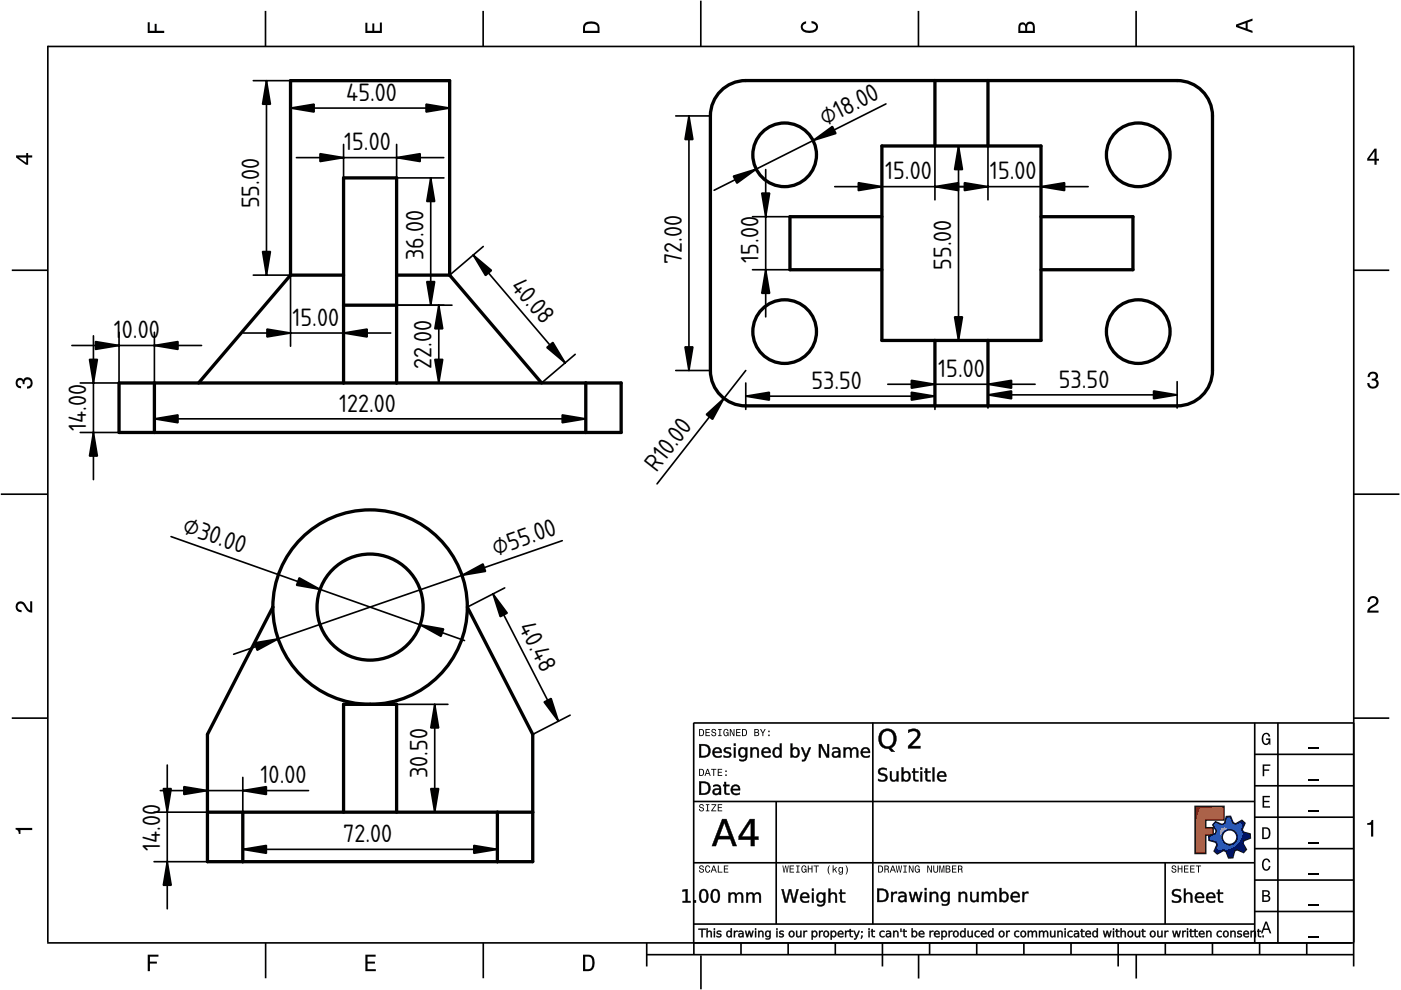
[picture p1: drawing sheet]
<svg xmlns="http://www.w3.org/2000/svg" width="297mm" height="210mm" viewBox="0 0 297 210" stroke-linecap="round" stroke-linejoin="round" font-family="sans-serif">
<defs><g id="words">
<g font-size="5">
<text x="73.4" y="21.4">45.00</text>
<text x="174.9" y="26.8" transform="rotate(-27 174.9 26.8)">⌀18.00</text>
<text x="73" y="31.9">15.00</text>
<text x="187.7" y="38">15.00</text>
<text x="209.9" y="38">15.00</text>
<text x="55" y="44.2" transform="rotate(-90 55 44.2)">55.00</text>
<text x="89.8" y="55.1" transform="rotate(-90 89.8 55.1)">36.00</text>
<text x="144.5" y="55.9" transform="rotate(-90 144.5 55.9)">72.00</text>
<text x="160.8" y="55.7" transform="rotate(-90 160.8 55.7)">15.00</text>
<text x="201.7" y="57.2" transform="rotate(-90 201.7 57.2)">55.00</text>
<text x="108.1" y="60.8" transform="rotate(50 108.1 60.8)">40.08</text>
<text x="24.2" y="71.7">1</text>
<text x="25.9" y="71.7">0.00</text>
<text x="62" y="69.1">15.00</text>
<text x="91.5" y="78.1" transform="rotate(-90 91.5 78.1)">22.00</text>
<text x="172" y="82.5">53.50</text>
<text x="198.9" y="79.9">15.00</text>
<text x="224.5" y="82.2">53.50</text>
<text x="71.9" y="87.3">122.00</text>
<text x="18.3" y="91.4" transform="rotate(-90 18.3 91.4)">14.00</text>
<text x="139.2" y="100.2" transform="rotate(-52 139.2 100.2)">R10.0</text>
<text x="38.5" y="112.9" transform="rotate(20 38.5 112.9)">⌀30.00</text>
<text x="105.1" y="117.8" transform="rotate(-19 105.1 117.8)">⌀55.00</text>
<text x="109.9" y="133" transform="rotate(63 109.9 133)">40.48</text>
<text x="55.3" y="166.1">10.00</text>
<text x="90.6" y="164.9" transform="rotate(-90 90.6 164.9)">30.50</text>
<text x="72.8" y="178.6">72.00</text>
<text x="33.9" y="180.5" transform="rotate(-90 33.9 180.5)">14.00</text>
</g>
</g></defs>
<g fill="none" stroke="#000" stroke-width=".35">
<path d="M10.1 9.7v190.1M10.1 9.9h277M56.3 2.3v7.5M102.4 2.3v7.5M148.6 .1v9.8M194.7 2.3v7.5M240.9 2.3v7.5M287 9.7v195.2M2.5 57.3h7.5M287.1 57.3h7.4M.2 104.8h10M287 104.8h9.7"/>
<path d="M2.5 152.3h7.5M147 153.3h140.1M147.1 153.3v49.1M185.1 153.2v42.8M266 159.9h21M266 153.3v46.7M270.9 153.3v46.7M287.1 152.3h7.4M147 169.9h119M164.6 169.9v26M266 179.9h21M266 173.3h21"/>
<path d="M266 166.6h21M10 199.9h277.1M56.3 199.9v7.5M102.5 199.9v7.5M137.1 199.9v5M147 195.9h119M147 182.9h119M157.1 199.9v2.5M167.1 199.9v2.5M177.1 199.9v2.5M187.1 199.9v5M197.1 199.9v2.5"/>
<path d="M207.1 199.9v2.5M217.1 199.9v2.5M227.1 199.9v2.5M237.1 199.9v5M247 182.9v13M247.1 199.9v2.5M257.1 199.9v2.5M266 193.3h21M266 186.6h21M267.1 199.9v2.5M277.1 199.9v2.5M137.1 202.4h150"/>
<path d="M148.6 202.6v7.2M194.8 202.4v5.1M240.9 202.4v5.1"/>
</g>
<g fill="#000">
<path d="M31.3 4.7h.4v1.8h1.1v-1.4h.4v1.4h1.6v.5h-3.5z" fill-rule="evenodd"/>
<path d="M77.5 4.8h.4v1.7h1v-1.5h.5v1.5h1.1v-1.7h.5v2.2h-3.5z" fill-rule="evenodd"/>
<path d="M124.1 4.9a2.19 2.19 0 0 0-.5 2.1h3.5v-1.2a1.42 1.42 0 0 0-1.7-1.3zM124.3 5.2a2.14 2.14 0 0 1 2.3 .3l.1 1h-2.7l.1-1z" fill-rule="evenodd"/>
<path d="M170.1 4.9l.8-.4v.5a.7 .7 0 0 0-.7 .5 .7 .7 0 0 0 .3 .8 1.69 1.69 0 0 0 2.5-.6 .9 .9 0 0 0-.9-.8v-.5a1.24 1.24 0 0 1 1.3 1.1 1.24 1.24 0 0 1-1 1.4 2.22 2.22 0 0 1-2.5-.7l-.1-.5z" fill-rule="evenodd"/>
<path d="M216.1 5l-.2 .8v1.2h3.5v-1.3a.98 .98 0 0 0-.7-1.1 .98 .98 0 0 0-1.2 .6 .84 .84 0 0 0-1.4-.2zM216.4 5.3a.54 .54 0 0 1 .7-.1 .54 .54 0 0 1 .3 .6v.7h-1.1zM217.9 5.2a.62 .62 0 0 1 .7-.1 .62 .62 0 0 1 .4 .6v.8h-1.2z" fill-rule="evenodd"/>
<path d="M262.1 5.2v.5l3.5 1.3v-.5l-1.1-.3v-1.4l1.1-.4v-.5zM262.6 5.5l1.5-.6v1.1z" fill-rule="evenodd"/>
<path d="M3.4 32.9v.5l2.1 1.5h.5v-1.5h.8v-.5h-.8v-.5h-.4v.5zM4 33.4h1.6v1.1z" fill-rule="evenodd"/>
<path d="M291.4 31.5l-1.5 2.1v.5h1.5v.8h.5v-.8h.5v-.4h-.5v-2.2zM291.4 32.1v1.6h-1.1z" fill-rule="evenodd"/>
<path d="M3.6 80.4a.86 .86 0 0 1 1.4 .1 1.06 1.06 0 0 1 1.2-.5 1.06 1.06 0 0 1 .7 1.2 1.1 1.1 0 0 1-1.2 1.2v-.4a.71 .71 0 0 0 .8-1 .71 .71 0 0 0-1.3-.1v.6h-.4a.61 .61 0 0 0-.3-.8 .61 .61 0 0 0-.8 .2 .61 .61 0 0 0 .2 .8l.6 .2v.4a1.15 1.15 0 0 1-1.2-.6 1.15 1.15 0 0 1 .3-1.3z" fill-rule="evenodd"/>
<path d="M290.3 79.1a1.08 1.08 0 0 1 1.3-.2 1.08 1.08 0 0 1 .5 1.3l-.4 .2a1.06 1.06 0 0 1 .6 1.3 1.06 1.06 0 0 1-1.2 .7 1.1 1.1 0 0 1-1.2-1.2h.4a.71 .71 0 0 0 1 .8 .71 .71 0 0 0 .1-1.3h-.6v-.4a.61 .61 0 0 0 .8-.3 .61 .61 0 0 0-.2-.8 .61 .61 0 0 0-.8 .2l-.2 .5h-.4z" fill-rule="evenodd"/>
<path d="M3.6 127.8a1.22 1.22 0 0 1 2 .7l.4 .6 .4 .3v-1.9h.4v2.4a1.8 1.8 0 0 1-1.7-1.4 .71 .71 0 0 0-.9-.5 .71 .71 0 0 0-.5 .8 .71 .71 0 0 0 .9 .6v.4a1.18 1.18 0 0 1-1.2-.6 1.18 1.18 0 0 1 .2-1.4z" fill-rule="evenodd"/>
<path d="M290.3 126.7a1.18 1.18 0 0 1 1.9 .3 1.18 1.18 0 0 1-1 1.7l-.5 .3-.3 .5h1.9v.4h-2.4a1.8 1.8 0 0 1 1.4-1.7 .71 .71 0 0 0 .5-.9 .71 .71 0 0 0-.9-.5 .71 .71 0 0 0-.5 .8h-.4z" fill-rule="evenodd"/>
<path d="M148.2 154.6v1.5h.5a.77 .77 0 0 0 .6-.8 .77 .77 0 0 0-.6-.7zM148.4 154.8a.58 .58 0 0 1 .7 .5 .58 .58 0 0 1-.7 .6zM149.6 154.6v1.5h.9v-.2h-.7v-.5h.6v-.2h-.6v-.4h.7v-.2zM151 154.7a.53 .53 0 0 0 0 .6 .53 .53 0 0 0 .6 .2 .32 .32 0 0 1-.3 .5 .32 .32 0 0 1-.3-.4h-.2a.5 .5 0 0 0 .7 .5 .5 .5 0 0 0 .1-.8l-.4-.1a.28 .28 0 0 1-.1-.4 .28 .28 0 0 1 .4-.1 .28 .28 0 0 1 .1 .3h.2a.51 .51 0 0 0-.3-.4 .51 .51 0 0 0-.5 .1zM152.3 154.6v.2h.2v1.1h-.2v.2h.7v-.2h-.3v-1.1h.3v-.2zM153.5 154.7a.81 .81 0 0 0 .5 1.4l.3-.2 .2 .2v-.8h-.6v.1h.4l-.2 .5a.6 .6 0 0 1-.5-.6 .6 .6 0 0 1 .4-.6l.2 .3h.2l-.1-.3a.53 .53 0 0 0-.8 0zM154.7 154.6v1.5h.2v-1.3l.6 1.3h.2v-1.5h-.2v1.2l-.5-1.2zM156.1 154.6v1.5h.9v-.2h-.7v-.5h.6v-.2h-.6v-.4h.7v-.2zM157.3 154.6v1.5h.5a.77 .77 0 0 0 .6-.8 .77 .77 0 0 0-.6-.7zM157.5 154.8a.58 .58 0 0 1 .7 .5 .58 .58 0 0 1-.7 .6zM159.9 154.6v1.5h.6a.42 .42 0 0 0 .5-.3 .42 .42 0 0 0-.3-.5l.2-.2-.1-.4zM160.1 154.8h.3a.23 .23 0 0 1 .3 .2 .23 .23 0 0 1-.3 .2h-.3zM160.1 155.4h.4a.26 .26 0 0 1 .3 .2 .26 .26 0 0 1-.3 .3h-.4zM161.1 154.6l.5 .9v.6h.2v-.6l.5-.9h-.2l-.4 .7-.3-.7zM162.9 155.8v.3h.3v-.3zM162.9 154.9v.3h.3v-.3z" fill-rule="evenodd"/>
<path d="M267.8 155.7a.85 .85 0 0 1 .9-.3 .85 .85 0 0 1 .6 .8h-.3l-.1-.3a.49 .49 0 0 0-.4-.3 .49 .49 0 0 0-.5 .3 1.2 1.2 0 0 0 .4 1.8 .66 .66 0 0 0 .6-.8h-.6v-.3h.9v1.3h-.1l-.1-.3-.3 .3a.85 .85 0 0 1-1.2-.7v-1.1z" fill-rule="evenodd"/>
<path d="M3.3 175.5h3.5v.5h-2.5v.8h-.3a.77 .77 0 0 0-.7-.9z" fill-rule="evenodd"/>
<path d="M148.4 170.6a.53 .53 0 0 0 0 .6 .53 .53 0 0 0 .6 .2 .32 .32 0 0 1-.3 .5 .32 .32 0 0 1-.3-.4h-.2a.5 .5 0 0 0 .7 .6 .5 .5 0 0 0 .1-.9l-.4-.1a.28 .28 0 0 1-.1-.4 .28 .28 0 0 1 .4-.1 .28 .28 0 0 1 .1 .4h.2a.51 .51 0 0 0-.3-.5 .51 .51 0 0 0-.5 .1zM149.7 170.5v.2h.2v1.1h-.2v.2h.7v-.2h-.3v-1.1h.3v-.2zM150.8 170.5v.2h.8l-.8 1.3h1.1v-.2h-.9l.9-1.3zM152.2 170.5v1.5h.9v-.2h-.7v-.5h.6v-.2h-.6v-.4h.7v-.2z" fill-rule="evenodd"/>
<path d="M148.2 163v1.5h.5a.77 .77 0 0 0 .6-.7 .77 .77 0 0 0-.6-.8zM148.4 163.2a.57 .57 0 0 1 .7 .6 .57 .57 0 0 1-.7 .5zM149.9 163l-.5 1.5h.2l.1-.4h.6l.2 .4h.2l-.6-1.5zM150 163.2l.3 .7h-.5zM150.8 163v.2h.4v1.3h.2v-1.3h.5v-.2zM152.2 163v1.5h.9v-.2h-.7v-.5h.6v-.2h-.6v-.4h.7v-.2zM153.8 164.2v.3h.3v-.3zM153.8 163.4v.3h.3v-.3z" fill-rule="evenodd"/>
<path d="M253.4 171h6.1v2.8h-3.9v1.7h1.6v1.5h-1.6v4h-2.2z" fill-rule="evenodd"/>
<path d="M257.7 174.3l-.5 .6 .7 1.3-.2 .6-1.4 .5v.9l1.5 .4 .3 .5-.7 1.4 .7 .5 1.3-.7 .6 .2 .5 1.4 .9-.1 .3-1.4 .6-.3 1.4 .6 .5-.6-.7-1.3 .2-.6 1.4-.5-.1-.9-1.4-.4-.3-.5 .6-1.4-.6-.6-1.3 .8-.6-.2-.5-1.4h-.9l-.4 1.5-.5 .2zM259.1 177.5a1.6 1.6 0 0 1 3.2 0 1.6 1.6 0 0 1-3.2 0z" fill-rule="evenodd"/>
<path d="M267.7 168.7h1.5v.3h-1.2v.8h1.1v.3h-1.1v.8h1.3v.3h-1.6z" fill-rule="evenodd"/>
<path d="M267.7 162.1h1.6v.3h-1.3v.7h1.1v.3h-1.1v1.2h-.3z" fill-rule="evenodd"/>
<path d="M267.6 175.4v2.5h.8a1.37 1.37 0 0 0 .7-2.2 1.56 1.56 0 0 0-1.5-.3zM267.9 175.7a.98 .98 0 0 1 1.2 .7 .98 .98 0 0 1-.7 1.2h-.5z" fill-rule="evenodd"/>
<path d="M289.9 174.5a.77 .77 0 0 0 .9-.6h.4v3.5h-.5v-2.5h-.8z" fill-rule="evenodd"/>
<path d="M148.4 183.6a.53 .53 0 0 0 0 .6 .53 .53 0 0 0 .6 .2 .32 .32 0 0 1-.3 .5 .32 .32 0 0 1-.3-.4h-.2a.5 .5 0 0 0 .7 .6 .5 .5 0 0 0 .1-.9l-.4-.1a.28 .28 0 0 1-.1-.4 .28 .28 0 0 1 .4-.1 .28 .28 0 0 1 .1 .4h.2a.51 .51 0 0 0-.3-.5 .51 .51 0 0 0-.5 .1zM149.6 183.7l-.1 .2a.67 .67 0 0 0 .1 .9 .67 .67 0 0 0 .8 .1l.2-.4h-.2l-.2 .3a.6 .6 0 0 1-.5-.5 .6 .6 0 0 1 .4-.6l.3 .3h.2l-.2-.4a.5 .5 0 0 0-.8 .1zM151.2 183.5l-.5 1.5h.2l.1-.4h.6l.2 .4h.2l-.6-1.5zM151.3 183.7l.3 .7h-.5zM152.2 183.5v1.5h1v-.2h-.8v-1.3zM153.5 183.5v1.5h.9v-.2h-.7v-.5h.6v-.2h-.6v-.4h.7v-.2z" fill-rule="evenodd"/>
<path d="M165.9 183.5l.3 1.5h.1l.3-1.3 .2 1.3h.2l.2-1.5h-.1l-.2 1.3-.2-1.3h-.2l-.2 1.3-.2-1.3zM167.4 183.5v1.5h1v-.2h-.8v-.5h.7v-.2h-.7v-.4h.7v-.2zM168.8 183.5v.2h.3v1.1h-.3v.2h.7v-.2h-.2v-1.1h.2v-.2zM170.1 183.7a.82 .82 0 0 0 .5 1.3l.3-.2 .1 .2v-.8h-.5v.2h.3l-.2 .4a.6 .6 0 0 1-.5-.5 .6 .6 0 0 1 .5-.6l.2 .3h.2l-.2-.4a.53 .53 0 0 0-.7 .1zM171.3 183.5v1.5h.2v-.7h.6v.7h.2v-1.5h-.2v.6h-.6v-.6zM172.5 183.5v.2h.5v1.3h.2v-1.3h.4v-.2zM175.8 183.5a1.35 1.35 0 0 0 .2 1.9 1.84 1.84 0 0 1 0-1.9zM176.5 183.5v1.5h.2v-.4l.2-.2 .4 .6h.2l-.4-.7 .4-.5h-.2l-.6 .6v-.9zM177.9 184a.59 .59 0 0 0-.2 .7 .59 .59 0 0 0 .7 .3l.1-.2a.31 .31 0 0 1-.1 .5 .31 .31 0 0 1-.4-.2h-.2a.47 .47 0 0 0 .5 .4 .47 .47 0 0 0 .4-.5v-1.2h-.2v.2l-.3-.2zM178 184.1l.1-.1a.42 .42 0 0 1 .4 .4 .42 .42 0 0 1-.4 .5l-.1-.3zM179.3 183.5a1.85 1.85 0 0 1 0 1.9 1.22 1.22 0 0 0 0-1.9z" fill-rule="evenodd"/>
<path d="M186.2 183.5v1.5h.5a.77 .77 0 0 0 .6-.7 .77 .77 0 0 0-.6-.8zM186.4 183.7a.58 .58 0 0 1 .6 .6 .58 .58 0 0 1-.6 .5zM187.5 183.5v1.5h.2v-.6a.45 .45 0 0 1 .5 .1 .45 .45 0 0 1 .1 .5h.2l-.2-.7a.42 .42 0 0 0 .1-.5 .42 .42 0 0 0-.4-.3zM187.7 183.7h.2a.26 .26 0 0 1 .4 .3 .26 .26 0 0 1-.4 .2h-.2zM189.2 183.5l-.6 1.5h.2l.2-.4h.6l.1 .4h.2l-.5-1.5zM189.3 183.7l.2 .7h-.4zM189.9 183.5l.3 1.5h.2l.2-1.3 .2 1.3h.2l.3-1.5h-.2l-.2 1.3-.2-1.3h-.2l-.2 1.3-.2-1.3zM191.5 183.5v.2h.3v1.1h-.3v.2h.8v-.2h-.3v-1.1h.3v-.2zM192.7 183.5v1.5h.2v-1.2l.5 1.2h.3v-1.5h-.2v1.2l-.6-1.2zM194.1 183.7a.81 .81 0 0 0 .5 1.3l.3-.2 .1 .2v-.8h-.5v.2h.3l-.2 .4a.6 .6 0 0 1-.5-.5 .6 .6 0 0 1 .5-.6l.2 .3h.2l-.2-.4a.53 .53 0 0 0-.7 .1zM196.6 183.5v1.5h.2v-1.2l.6 1.2h.2v-1.5h-.2v1.2l-.6-1.2zM197.9 183.5v.9a.52 .52 0 0 0 .5 .6 .52 .52 0 0 0 .5-.6v-.9h-.2v.9a.33 .33 0 0 1-.3 .5 .33 .33 0 0 1-.3-.5v-.9zM199.2 183.5v1.5h.1v-1.4l.3 1.4h.2l.3-1.4v1.4h.1v-1.5h-.2l-.3 1.3-.3-1.3zM200.5 183.5v1.5h.6a.42 .42 0 0 0 .4-.3 .42 .42 0 0 0-.2-.5l.2-.2-.1-.4zM200.7 183.7h.3a.23 .23 0 0 1 .3 .2 .23 .23 0 0 1-.3 .2h-.3zM200.7 184.3h.3a.26 .26 0 0 1 .3 .3 .26 .26 0 0 1-.3 .2h-.3zM201.8 183.5v1.5h1v-.2h-.8v-.5h.7v-.2h-.7v-.4h.8v-.2zM203.1 183.5v1.5h.2v-.6a.45 .45 0 0 1 .5 .1 .45 .45 0 0 1 .1 .5h.2l-.2-.7a.42 .42 0 0 0 .1-.5 .42 .42 0 0 0-.4-.3zM203.3 183.7h.3a.26 .26 0 0 1 .3 .3 .26 .26 0 0 1-.4 .2h-.2z" fill-rule="evenodd"/>
<path d="M248.5 183.6a.53 .53 0 0 0 0 .6 .53 .53 0 0 0 .6 .2 .32 .32 0 0 1-.2 .5 .32 .32 0 0 1-.3-.4h-.2a.5 .5 0 0 0 .6 .6 .5 .5 0 0 0 .2-.9l-.4-.1a.28 .28 0 0 1-.1-.4 .28 .28 0 0 1 .3-.1 .28 .28 0 0 1 .2 .4h.2a.51 .51 0 0 0-.3-.5 .51 .51 0 0 0-.6 .1zM249.7 183.5v1.5h.2v-.7h.6v.7h.2v-1.5h-.2v.6h-.6v-.6zM251 183.5v1.5h1v-.2h-.8v-.5h.7v-.2h-.7v-.4h.8v-.2zM252.3 183.5v1.5h1v-.2h-.8v-.5h.7v-.2h-.7v-.4h.8v-.2zM253.5 183.5v.2h.5v1.3h.2v-1.3h.5v-.2z" fill-rule="evenodd"/>
<path d="M268.3 195.4l-1 2.5h.4l.2-.7h1l.3 .7h.3l-.9-2.5zM268.4 195.8l.4 1.1h-.7z" fill-rule="evenodd"/>
<path d="M267.6 188.7v2.5h1a.7 .7 0 0 0 .7-.5 .7 .7 0 0 0-.4-.8 .61 .61 0 0 0 .3-.8 .61 .61 0 0 0-.7-.4zM267.9 189h.6a.38 .38 0 0 1 .4 .4 .38 .38 0 0 1-.5 .4h-.5zM267.9 190.1h.6a.44 .44 0 0 1 .5 .4 .44 .44 0 0 1-.5 .4h-.6z" fill-rule="evenodd"/>
<path d="M267.8 182.3a.85 .85 0 0 1 .9-.3 .85 .85 0 0 1 .6 .8h-.3l-.1-.2a.47 .47 0 0 0-.4-.3 .47 .47 0 0 0-.4 .3 1.21 1.21 0 0 0 .4 1.7 .64 .64 0 0 0 .5-.7h.4a.89 .89 0 0 1-.8 1 .89 .89 0 0 1-1-.7v-1.1z" fill-rule="evenodd"/>
<path d="M31.3 202.4h2.3v.4h-1.8v1.1h1.5v.4h-1.5v1.6h-.5z" fill-rule="evenodd"/>
<path d="M77.5 202.4h2.1v.4h-1.7v1.1h1.6v.4h-1.6v1.2h1.8v.4h-2.2z" fill-rule="evenodd"/>
<path d="M123.6 202.4v3.5h1.2a1.42 1.42 0 0 0 1.3-1.7 1.38 1.38 0 0 0-1.3-1.8zM124.1 202.8l1 .1a1.89 1.89 0 0 1 0 2.5l-1 .1z" fill-rule="evenodd"/>
</g>
<path d="M277.3 158.6h2.2M277.3 178.6h2.2M277.3 172h2.2M277.3 165.3h2.2M277.3 198.6h2.2M277.3 192h2.2M277.3 185.3h2.2" fill="none" stroke="#000" stroke-width=".25"/>
<g fill="#000">
<path d="M148.6 158.1v2.2a1.17 1.17 0 0 0 1.6-1.1 1.17 1.17 0 0 0-1.6-1.1zM148.2 157.8h.8a1.42 1.42 0 0 1 1.6 1.4 1.42 1.42 0 0 1-1.6 1.4h-.8zM151.3 158.7a.98 .98 0 0 1 1.2-.2 .98 .98 0 0 1 .5 1.1h-1.6a.9 .9 0 0 0 1.5 .6v.3a1.19 1.19 0 0 1-1.5-.2 1.19 1.19 0 0 1-.1-1.6zM151.6 158.9l-.2 .5h1.3a.6 .6 0 0 0-.4-.6 .6 .6 0 0 0-.7 .1zM153.7 158.6l.3-.1h.8h.1v.4a.83 .83 0 0 0-1.1 .1l.2 .3a.85 .85 0 0 1 1 .9 1.2 1.2 0 0 1-1.6 .3v-.3a.86 .86 0 0 0 1.3-.2l-.2-.2a.82 .82 0 0 1-1-1.1zM155.6 158.5h.4v2.1h-.4zM155.6 157.7h.4v.4h-.4zM157 158.9a.76 .76 0 0 0-.1 1 .76 .76 0 0 0 .9 .3 .74 .74 0 0 0 .3-1 .74 .74 0 0 0-1.1-.3zM156.8 158.7l.6-.3 .4 .1 .3 .3v-.3h.3v1.8a1.07 1.07 0 0 1-1.6 1v-.3a.78 .78 0 0 0 .9 .1 .78 .78 0 0 0 .4-.9 .86 .86 0 0 1-1.1 .3 .86 .86 0 0 1-.5-1zM159.1 158.5h.4v.3a.77 .77 0 0 1 .9-.3 .77 .77 0 0 1 .5 .8v1.3h-.4v-1.3a.55 .55 0 0 0-.5-.6 .55 .55 0 0 0-.5 .7v1.2h-.4zM161.7 158.7a.98 .98 0 0 1 1.2-.2 .98 .98 0 0 1 .5 1.1h-1.6a.9 .9 0 0 0 1.5 .6v.3a1.19 1.19 0 0 1-1.6-.2 1.19 1.19 0 0 1 0-1.6zM162 158.9l-.2 .5h1.2a.6 .6 0 0 0-.3-.6 .6 .6 0 0 0-.7 .1zM164.1 158.7l.6-.3 .4 .1 .3 .3v-1.1h.3v2.9h-.3v-.3a.87 .87 0 0 1-1.1 .3 .87 .87 0 0 1-.5-1.1zM164.4 158.8a.8 .8 0 0 0-.3 1 .8 .8 0 0 0 1 .5 .8 .8 0 0 0 .3-1 .8 .8 0 0 0-1-.5zM168.3 158.8a.8 .8 0 0 0-.3 1 .8 .8 0 0 0 .9 .5 .8 .8 0 0 0 .3-1 .8 .8 0 0 0-.9-.5zM167.6 157.7h.4v1.1a.87 .87 0 0 1 1.1-.3 .87 .87 0 0 1 .4 1 .87 .87 0 0 1-.4 1.1 .87 .87 0 0 1-1.1-.3v.3h-.4zM169.9 158.5h.3l.7 1.6 .6-1.6h.4l-1 2.5-.4 .4h-.5v-.3l.5-.1 .2-.4zM173.6 157.8h.5l1.3 2.3v-2.3h.4v2.8h-.5l-1.3-2.4v2.4h-.4zM176.9 159.6a.48 .48 0 0 0 .2 .8 .48 .48 0 0 0 .6-.4l.1-.5zM176.5 158.6a1.02 1.02 0 0 1 1.7 .8v1.2h-.4v-.3a.75 .75 0 0 1-.9 .4 .75 .75 0 0 1-.5-.9 .75 .75 0 0 1 .9-.5h.5a.76 .76 0 0 0-1.3-.4zM178.9 158.5h.3v.3a.72 .72 0 0 1 .7-.4 .72 .72 0 0 1 .6 .5 .75 .75 0 0 1 .9-.4 .75 .75 0 0 1 .6 .8v1.3h-.4v-1.3a.52 .52 0 0 0-.5-.6 .52 .52 0 0 0-.5 .7v1.2h-.4v-1.3a.52 .52 0 0 0-.5-.6 .52 .52 0 0 0-.5 .7v1.2h-.3zM182.8 158.7a.98 .98 0 0 1 1.2-.2 .98 .98 0 0 1 .5 1.1h-1.6a.9 .9 0 0 0 1.5 .6v.3a1.19 1.19 0 0 1-1.6-.2 1.19 1.19 0 0 1 0-1.6zM183.1 158.9l-.2 .5h1.2a.6 .6 0 0 0-.3-.6 .6 .6 0 0 0-.7 .1z"/>
<path d="M148.6 158.1v2.1a1.13 1.13 0 0 0 1.6-1 1.13 1.13 0 0 0-1.6-1.1zM148.6 158.1a1.21 1.21 0 0 1 1.7 1.1 1.21 1.21 0 0 1-1.7 1.1zM148.2 157.7h.8a1.46 1.46 0 0 1 1.7 1.5 1.46 1.46 0 0 1-1.7 1.4h-.8zM148.2 157.8v2.8h.8a1.38 1.38 0 0 0 1.6-1.4 1.38 1.38 0 0 0-1.6-1.4zM151.3 158.7a1 1 0 0 1 1.3-.2 1 1 0 0 1 .4 1.2l-1.5-.1a.88 .88 0 0 0 .6 .7 .88 .88 0 0 0 .9-.2v.4a1.23 1.23 0 0 1-1.7-.1 1.23 1.23 0 0 1 0-1.7zM151.4 158.8a1.15 1.15 0 0 0 0 1.5 1.15 1.15 0 0 0 1.5 .2v-.3a.91 .91 0 0 1-.9 .2 .91 .91 0 0 1-.6-.8h1.6a.93 .93 0 0 0-.5-1 .93 .93 0 0 0-1.1 .2zM151.7 158.9l-.3 .5h1.3a.6 .6 0 0 0-.4-.6 .6 .6 0 0 0-.6 .1zM151.6 158.9a.62 .62 0 0 1 .7-.2 .62 .62 0 0 1 .4 .7h-1.3zM153.6 158.6l.4-.2 .8 .1h.2v.5a.89 .89 0 0 0-1.2 0l.6 .4a.68 .68 0 0 1 .7 .8 .68 .68 0 0 1-.9 .5l-.8-.1v-.5a.95 .95 0 0 0 1.3-.1l-.1-.1-.5-.2a.61 .61 0 0 1-.7-.4 .61 .61 0 0 1 .2-.7zM153.7 158.6a.59 .59 0 0 0-.1 .7 .59 .59 0 0 0 .6 .3v.1a.37 .37 0 0 1 .5 .2 .37 .37 0 0 1-.3 .5h-.6l-.4-.2v.3a1.04 1.04 0 0 0 1.6-.5 1.03 1.03 0 0 0-1-.7l-.2-.1a.67 .67 0 0 1 .5-.6 .67 .67 0 0 1 .7 .2l-.1-.3h-.6zM155.6 158.4h.4v2.2h-.4zM155.6 158.5v2.1h.4v-2.1zM155.6 157.6h.4v.5h-.4zM155.6 157.7v.4h.4v-.4zM157.1 159a.72 .72 0 0 0-.2 .8 .72 .72 0 0 0 .9 .4 .7 .7 0 0 0 .2-1 .7 .7 0 0 0-.9-.2zM157 158.9a.7 .7 0 0 1 .9 0 .7 .7 0 0 1 .2 .9 .64 .64 0 0 1-.8 .5 .64 .64 0 0 1-.5-.8zM156.7 158.7a.79 .79 0 0 1 1.4 .1l-.1-.4h.5v1.9a1.14 1.14 0 0 1-1.8 1v-.4a.75 .75 0 0 0 .9 .1 .75 .75 0 0 0 .4-.8h.1a.83 .83 0 0 1-1 .4 .83 .83 0 0 1-.6-.8v-.6zM156.8 158.8a1.02 1.02 0 0 0-.2 1.2 1.02 1.02 0 0 0 1.2 .5l.3-.4a.82 .82 0 0 1-.3 1 .82 .82 0 0 1-1-.1v.3a1.03 1.03 0 0 0 1.6-1v-1.8h-.3v.5a.76 .76 0 0 0-1.3-.2zM159.1 158.4h.4v.4a.78 .78 0 0 1 .9-.4 .78 .78 0 0 1 .5 .9v1.3h-.4v-1.3a.5 .5 0 0 0-.5-.5 .5 .5 0 0 0-.5 .6v1.2h-.4zM159.1 158.5v2.1h.4l-.1-1.2a.59 .59 0 0 1 .6-.7 .59 .59 0 0 1 .6 .6l-.1 1.3h.4l-.1-1.3a.74 .74 0 0 0-.5-.8 .74 .74 0 0 0-.9 .5l.1-.5zM161.7 158.7a1 1 0 0 1 1.2-.2 1 1 0 0 1 .5 1.2l-1.6-.1a.88 .88 0 0 0 .7 .7 .88 .88 0 0 0 .9-.2v.4a1.23 1.23 0 0 1-1.7-.1 1.23 1.23 0 0 1 0-1.7zM161.7 158.8a1.15 1.15 0 0 0 .1 1.5 1.15 1.15 0 0 0 1.5 .2v-.3a.91 .91 0 0 1-1 .2 .91 .91 0 0 1-.6-.8h1.6a.93 .93 0 0 0-.4-1 .93 .93 0 0 0-1.2 .2zM162 158.9l-.2 .5h1.2a.6 .6 0 0 0-.3-.6 .6 .6 0 0 0-.7 .1zM162 158.9a.62 .62 0 0 1 .7-.2 .62 .62 0 0 1 .3 .7h-1.2zM164 158.7a.78 .78 0 0 1 1.4 .1l-.1-1.2h.4v3h-.4l.1-.3a.84 .84 0 0 1-1 .4 .84 .84 0 0 1-.6-.8v-.7zM164.1 158.8a1.04 1.04 0 0 0-.2 1.2 1.04 1.04 0 0 0 1.2 .5l.3-.4v.5h.3v-2.9h-.3v1.3a.76 .76 0 0 0-1.3-.2zM164.5 158.9a.76 .76 0 0 0-.3 .9 .76 .76 0 0 0 .9 .4 .76 .76 0 0 0 .2-.9 .76 .76 0 0 0-.8-.4zM164.4 158.8a.84 .84 0 0 1 1.1 .5 .84 .84 0 0 1-.6 1.1 .88 .88 0 0 1-.8-.6 .88 .88 0 0 1 .3-1zM168.3 158.9a.76 .76 0 0 0-.3 .9 .76 .76 0 0 0 .9 .4 .76 .76 0 0 0 .3-.9 .76 .76 0 0 0-.9-.4zM168.2 158.8a.84 .84 0 0 1 1.1 .5 .84 .84 0 0 1-.5 1.1 .88 .88 0 0 1-.9-.6 .88 .88 0 0 1 .3-1zM167.6 157.6h.4v1.2a.84 .84 0 0 1 .9-.4 .84 .84 0 0 1 .6 .8 .97 .97 0 0 1-.3 1.3 .97 .97 0 0 1-1.3-.2l.1 .3h-.4zM167.6 157.7v2.9h.4l-.1-.5a.82 .82 0 0 0 1.1 .5 .82 .82 0 0 0 .5-1.1 .83 .83 0 0 0-.5-1 .83 .83 0 0 0-1.1 .5l.1-1.3zM169.8 158.4h.5l.6 1.7 .6-1.7h.5l-1 2.4a.68 .68 0 0 1-1 .6v-.3a.51 .51 0 0 0 .7-.5zM169.9 158.5l.9 2.1-.3 .5h-.5v.3a.72 .72 0 0 0 .9-.6l1-2.3h-.4l-.6 1.8-.7-1.8zM173.6 157.7h.6l1.2 2.4v-2.4h.4v2.9h-.6l-1.2-2.4v2.4h-.4zM173.6 157.8v2.8h.4v-2.4l1.3 2.4h.5v-2.8h-.4v2.4l-1.3-2.4zM176.9 159.7a.44 .44 0 0 0 .2 .6 .44 .44 0 0 0 .6-.3l.1-.5zM176.8 159.7l1-.2a.62 .62 0 0 1-.3 .8 .62 .62 0 0 1-.8-.3zM176.5 158.6a1.18 1.18 0 0 1 1.7 .5v1.5h-.4v-.3a.77 .77 0 0 1-1 .4 .77 .77 0 0 1-.4-1 .77 .77 0 0 1 .9-.5l.5 .1a.79 .79 0 0 0-1.3-.3zM176.5 158.6v.3a.7 .7 0 0 1 .8-.3 .7 .7 0 0 1 .5 .7h-.5a.71 .71 0 0 0-.8 .5 .71 .71 0 0 0 .4 .8 .71 .71 0 0 0 .9-.3l.1-.2-.1 .5h.4l-.1-1.2a.98 .98 0 0 0-.5-.9 .98 .98 0 0 0-1 .1zM178.8 158.4h.5l-.1 .4a.69 .69 0 0 1 .7-.4 .69 .69 0 0 1 .6 .5 .77 .77 0 0 1 1-.5 .77 .77 0 0 1 .5 .9v1.3h-.4v-1.3a.48 .48 0 0 0-.5-.5 .48 .48 0 0 0-.5 .6v1.2h-.4v-1.3a.48 .48 0 0 0-.5-.5 .48 .48 0 0 0-.4 .6v1.2h-.5zM178.9 158.5v2.1h.3v-1.2a.57 .57 0 0 1 .5-.7 .57 .57 0 0 1 .6 .6l-.1 1.3h.4l-.1-1.2a.57 .57 0 0 1 .6-.7 .57 .57 0 0 1 .6 .6l-.1 1.3h.4l-.1-1.3a.72 .72 0 0 0-.5-.8 .72 .72 0 0 0-.9 .5 .7 .7 0 0 0-.6-.5 .7 .7 0 0 0-.7 .5v-.5zM182.7 158.7a1 1 0 0 1 1.3-.2 1 1 0 0 1 .5 1.2l-1.6-.1a.88 .88 0 0 0 .6 .7 .88 .88 0 0 0 .9-.2v.4a1.23 1.23 0 0 1-1.6-.1 1.23 1.23 0 0 1-.1-1.7zM182.8 158.8a1.15 1.15 0 0 0 0 1.5 1.15 1.15 0 0 0 1.6 .2v-.3a.91 .91 0 0 1-1 .2 .91 .91 0 0 1-.6-.8h1.6a.93 .93 0 0 0-.4-1 .93 .93 0 0 0-1.2 .2zM183.1 158.9l-.2 .5h1.2a.6 .6 0 0 0-.4-.6 .6 .6 0 0 0-.6 .1zM183 158.9a.62 .62 0 0 1 .8-.2 .62 .62 0 0 1 .3 .7h-1.3z"/>
<path d="M187.4 155.2a1.89 1.89 0 0 0 .5 3.1 1.47 1.47 0 0 0 1.5-2 1.27 1.27 0 0 0-.6-1.2 1.27 1.27 0 0 0-1.4 .1zM186.8 155.1a1.96 1.96 0 0 1 2.5-.2 1.96 1.96 0 0 1 .7 2.4l-.4 .8-.7 .5 .8 .8h-.7l-.6-.7a1.93 1.93 0 0 1-2.1-2.5zM192.6 154.8l.2-.1a1.55 1.55 0 0 1 2.3 1l-.3 .8-1.6 1.7h1.9v.5h-2.6a1.6 1.6 0 0 1 .9-1.4 2.46 2.46 0 0 0 1.1-1.8 1.26 1.26 0 0 0-1.9-.2z"/>
<path d="M187.4 155.2a1.85 1.85 0 0 0 .5 3 1.43 1.43 0 0 0 1.5-1.9 1.23 1.23 0 0 0-.7-1.2 1.23 1.23 0 0 0-1.3 .1zM187.4 155.2a1.37 1.37 0 0 1 1.6 0 1.37 1.37 0 0 1 .5 1.4 1.38 1.38 0 0 1-1.3 1.7 1.38 1.38 0 0 1-1.4-1.7l.1-.7zM186.8 155.1a2.01 2.01 0 0 1 2.5-.3 2.01 2.01 0 0 1 .7 2.5l-.4 .8-.7 .5 .9 .8h-.8l-.6-.7a1.81 1.81 0 0 1-2.2-2.1l.2-.9zM186.8 155.1a2.12 2.12 0 0 0-.4 2.2 2.12 2.12 0 0 0 1.8 1.4h.2l.6 .7h.7l-.8-.8a2.18 2.18 0 0 0 1.1-2.1 2.18 2.18 0 0 0-1.4-1.9h-.4a1.7 1.7 0 0 0-1.4 .5zM192.5 154.8l.3-.1a1.48 1.48 0 0 1 1.6-.1 1.48 1.48 0 0 1 .7 1.4l-.4 .7-1.5 1.5 2-.1v.6h-2.7v-.5a6.8 6.8 0 0 0 2-2.5 1.13 1.13 0 0 0-1.9-.3zM192.6 154.8l-.1 .5a1.36 1.36 0 0 1 2.1 .2 1.12 1.12 0 0 1-.5 1.1l-1.6 1.6v.5h2.6v-.5h-2l1.5-1.5a1.25 1.25 0 0 0 .2-1.7 1.25 1.25 0 0 0-1.6-.4z"/>
<path d="M148.6 166v2.2a1.17 1.17 0 0 0 1.6-1.1 1.17 1.17 0 0 0-1.6-1.1zM148.2 165.7h.8a1.42 1.42 0 0 1 1.6 1.4 1.42 1.42 0 0 1-1.6 1.4h-.8zM151.6 167.6a.48 .48 0 0 0 .2 .7 .48 .48 0 0 0 .6-.4l.1-.4zM151.2 166.5a1.02 1.02 0 0 1 1.7 .8v1.2h-.4v-.3a.75 .75 0 0 1-.9 .4 .75 .75 0 0 1-.5-.9 .75 .75 0 0 1 .9-.5h.5a.76 .76 0 0 0-1.3-.4zM153.6 165.8h.3v.6h.7v.3h-.7v1.3l.2 .2h.5v.3h-.7l-.3-.3v-1.5h-.3v-.3h.3zM155.2 166.7a.98 .98 0 0 1 1.2-.3 .98 .98 0 0 1 .5 1.1h-1.6a.9 .9 0 0 0 1.5 .6v.3a1.19 1.19 0 0 1-1.6-.1 1.19 1.19 0 0 1 0-1.6zM155.5 166.8l-.2 .5h1.3a.6 .6 0 0 0-.4-.6 .6 .6 0 0 0-.7 .1z"/>
<path d="M148.6 166v2.2a1.13 1.13 0 0 0 1.6-1.1 1.13 1.13 0 0 0-1.6-1zM148.6 166a1.21 1.21 0 0 1 1.7 1.1 1.21 1.21 0 0 1-1.7 1.1zM148.2 165.7h.8a1.46 1.46 0 0 1 1.7 1.4 1.46 1.46 0 0 1-1.7 1.5h-.8zM148.2 165.7v2.8h.8a1.38 1.38 0 0 0 1.6-1.4 1.38 1.38 0 0 0-1.6-1.4zM151.6 167.6a.44 .44 0 0 0 .2 .7 .44 .44 0 0 0 .6-.4l.1-.4zM151.5 167.6l1-.2a.62 .62 0 0 1-.3 .8 .62 .62 0 0 1-.8-.3zM151.2 166.5a1.18 1.18 0 0 1 1.7 .5v1.6h-.4v-.4a.77 .77 0 0 1-1 .4 .77 .77 0 0 1-.4-1 .77 .77 0 0 1 .9-.5l.5 .1a.79 .79 0 0 0-1.3-.3zM151.2 166.5v.3a.7 .7 0 0 1 .8-.3 .7 .7 0 0 1 .5 .7h-.5a.71 .71 0 0 0-.8 .5 .71 .71 0 0 0 .4 .9 .71 .71 0 0 0 .9-.4l.1-.2-.1 .5h.4l-.1-1.2a.98 .98 0 0 0-.5-.9 .98 .98 0 0 0-1.1 .1zM153.5 165.8h.5l-.1 .6h.8v.3h-.8l.1 1.4 .7 .1v.3a.8 .8 0 0 1-1.2-.7l.1-1.1h-.3v-.3h.3zM153.6 165.8v.6h-.3v.3l.3-.1 .1 1.6 .2 .2 .7 .1v-.3h-.6l-.1-.4v-1.2l.7 .1v-.3h-.7v-.6zM155.2 166.6a1 1 0 0 1 1.2-.2 1 1 0 0 1 .5 1.2l-1.5-.1a.88 .88 0 0 0 .6 .8 .88 .88 0 0 0 .9-.3v.4a1.23 1.23 0 0 1-1.7-.1 1.23 1.23 0 0 1 0-1.7zM155.3 166.7a1.15 1.15 0 0 0 0 1.5 1.15 1.15 0 0 0 1.5 .2v-.3a.91 .91 0 0 1-.9 .2 .91 .91 0 0 1-.6-.8h1.6a.93 .93 0 0 0-.5-1 .93 .93 0 0 0-1.1 .2zM155.6 166.8l-.3 .5h1.3a.6 .6 0 0 0-.4-.6 .6 .6 0 0 0-.6 .1zM155.5 166.8a.62 .62 0 0 1 .7-.2 .62 .62 0 0 1 .4 .7h-1.3z"/>
<path d="M153.6 174.4l-1.1 2.9h2.1zM153.1 173.7h.9l2.2 5.7h-.8l-.5-1.5h-2.6l-.5 1.5h-.9zM159.2 174.3l-1.9 3.1h1.9zM159 173.7h1v3.7h.8v.6h-.8v1.4h-.8v-1.4h-2.6v-.7z"/>
<path d="M153.5 174.4l-1 2.9h2.1zM153.6 174.3l1.1 3h-2.2zM153.1 173.6h.9l2.2 5.8h-.9l-.4-1.5h-2.6l-.5 1.5h-.9zM153.1 173.7l-2.2 5.7h.9l.5-1.5h2.6l.5 1.5h.8l-2.2-5.7zM159.2 174.3l-1.9 3.1h1.9zM159.2 174.2v3.2h-2zM159 173.6h1v3.8l.8-.1v.8l-.8-.1v1.4h-.8v-1.4l-2.6 .1v-.8zM159 173.7l-2.4 3.6v.7h2.6v1.4h.8l-.1-1.4h.9v-.6h-.9l.1-3.7z"/>
<path d="M186.4 163l.5-.2h.7l.4 .1v.4a.8 .8 0 0 0-.9-.2 .8 .8 0 0 0-.5 .6l.2 .2a1.35 1.35 0 0 1 1.4 1 1.28 1.28 0 0 1-2 .6v-.4l.3 .2a.76 .76 0 0 0 .8 .1 .76 .76 0 0 0 .4-.7l-.2-.2a1.36 1.36 0 0 1-1.3-.9zM188.7 163.5h.3v1.3a.55 .55 0 0 0 .6 .6 .55 .55 0 0 0 .5-.7v-1.2h.4v2.2h-.4v-.4a.77 .77 0 0 1-.9 .4 .77 .77 0 0 1-.5-.9zM191.8 163.9a.8 .8 0 0 0-.3 1 .8 .8 0 0 0 .9 .4 .8 .8 0 0 0 .3-1 .8 .8 0 0 0-.9-.4zM191.2 162.7h.3v1.2a.87 .87 0 0 1 1.1-.3 .87 .87 0 0 1 .5 1 .87 .87 0 0 1-.5 1 .87 .87 0 0 1-1.1-.3v.4h-.3zM193.6 162.9h.4v.6h.7v.3h-.7v1.4l.2 .2h.5v.3l-.8-.1-.2-.2-.1-1.6h-.2v-.3h.2zM195.2 163.5h.3v2.2h-.3zM195.2 162.7h.3v.5h-.3zM196.2 162.9h.4v.6h.7v.3h-.7v1.4l.2 .2h.5v.3l-.8-.1-.2-.2-.1-1.6h-.2v-.3h.2zM197.7 162.7h.4v3h-.4zM199 163.8a.98 .98 0 0 1 1.1-.2 .98 .98 0 0 1 .5 1.1h-1.6a.9 .9 0 0 0 1.5 .5v.4a1.19 1.19 0 0 1-1.5-.2 1.19 1.19 0 0 1 0-1.6zM199.2 164l-.2 .4h1.3a.6 .6 0 0 0-.4-.6 .6 .6 0 0 0-.7 .2z"/>
<path d="M186.4 163a1.74 1.74 0 0 1 1.6-.1v.4a.76 .76 0 0 0-.8-.2 .76 .76 0 0 0-.6 .6l.7 .4a.88 .88 0 0 1 .9 1 .88 .88 0 0 1-1.1 .7l-1-.2 .1-.5a.97 .97 0 0 0 1.5-.2l-.1-.3-.4-.1a.88 .88 0 0 1-.9-.5 .88 .88 0 0 1 .1-1zM186.5 163a.73 .73 0 0 0-.2 .9 .73 .73 0 0 0 .7 .4v.1a.6 .6 0 0 1 .8 .5 .6 .6 0 0 1-.9 .5l-.7-.3v.4a1.49 1.49 0 0 0 1.9-.4 .91 .91 0 0 0-1-1.1 .5 .5 0 0 1-.6-.5 .5 .5 0 0 1 .7-.4l.8 .2v-.4h-.4h-.7zM188.7 163.5h.4v1.3a.5 .5 0 0 0 .5 .6 .5 .5 0 0 0 .5-.7v-1.2h.4v2.2h-.4v-.4a.79 .79 0 0 1-.9 .4 .79 .79 0 0 1-.5-.9zM188.7 163.5v1.3a.74 .74 0 0 0 .6 .9 .74 .74 0 0 0 .9-.5l-.1 .5h.4v-2.2h-.4l.1 1.2a.59 .59 0 0 1-.6 .8 .59 .59 0 0 1-.6-.7v-1.3zM191.8 163.9a.76 .76 0 0 0-.3 1 .76 .76 0 0 0 .9 .4 .76 .76 0 0 0 .3-.9 .76 .76 0 0 0-.9-.5zM191.8 163.9a.84 .84 0 0 1 1 .5 .84 .84 0 0 1-.5 1 .88 .88 0 0 1-.9-.6 .88 .88 0 0 1 .4-.9zM191.1 162.7h.5l-.1 1.2a.84 .84 0 0 1 1-.4 .84 .84 0 0 1 .6 .8 .97 .97 0 0 1-.3 1.3 .97 .97 0 0 1-1.3-.2l.1 .3h-.5zM191.2 162.7v3h.3v-.5a.82 .82 0 0 0 1 .4 .82 .82 0 0 0 .5-1 .83 .83 0 0 0-.5-1 .83 .83 0 0 0-1 .4v-1.3zM193.6 162.9h.4v.6h.7v.4h-.7l.1 1.4h.6v.4a.8 .8 0 0 1-1.1-.7v-1.2l-.3 .1v-.4h.3zM193.6 162.9l.1 .7-.3-.1v.3h.3v1.6l.2 .2 .8 .1v-.3l-.7-.1-.1-.3v-1.2h.8v-.3l-.8 .1 .1-.7zM195.1 163.5h.4v2.2h-.4zM195.2 163.5v2.2h.3v-2.2zM195.1 162.7h.4v.5h-.4zM195.2 162.7v.5h.3v-.5zM196.2 162.9h.4v.6h.7v.4h-.7l.1 1.4h.6v.4a.8 .8 0 0 1-1.1-.7v-1.2l-.3 .1v-.4h.3zM196.2 162.9l.1 .7-.3-.1v.3h.3v1.6l.2 .2 .8 .1v-.3l-.7-.1-.1-.3v-1.2h.8v-.3l-.8 .1 .1-.7zM197.7 162.7h.4v3h-.4zM197.7 162.7v3h.4v-3zM198.9 163.8a1 1 0 0 1 1.3-.3 1 1 0 0 1 .4 1.2h-1.5a.88 .88 0 0 0 .6 .7 .88 .88 0 0 0 .9-.2v.4a1.23 1.23 0 0 1-1.6-.2 1.23 1.23 0 0 1-.1-1.6zM199 163.8a1.15 1.15 0 0 0 0 1.6 1.15 1.15 0 0 0 1.5 .1v-.3a.91 .91 0 0 1-.9 .3 .91 .91 0 0 1-.6-.9l1.6 .1a.93 .93 0 0 0-.5-1.1 .93 .93 0 0 0-1.1 .2zM199.3 164l-.3 .4h1.3a.6 .6 0 0 0-.4-.5 .6 .6 0 0 0-.6 .1zM199.2 163.9a.62 .62 0 0 1 .8-.1 .62 .62 0 0 1 .3 .7h-1.3z"/>
<path d="M144.7 188.7l1.1-.2v2.5h.6v.4h-1.6v-.4h.6v-2.1l-.7 .1zM147.2 190.9h.4v.5h-.4zM148.9 188.9a1.92 1.92 0 0 0 .1 2.2h.2a1.32 1.32 0 0 0 .5-1.8l-.3-.5zM148.7 188.7a.97 .97 0 0 1 1 0 .97 .97 0 0 1 .5 .9 1.27 1.27 0 0 1-1.3 1.8 1.89 1.89 0 0 1-.2-2.7zM151.3 188.9a1.92 1.92 0 0 0 .2 2.2h.2a1.32 1.32 0 0 0 .5-1.8l-.4-.5zM151.1 188.7a.97 .97 0 0 1 1.1 0 .97 .97 0 0 1 .4 .9 1.27 1.27 0 0 1-1.2 1.8 1.89 1.89 0 0 1-.3-2.7zM154.5 189.3h.3v.3a.72 .72 0 0 1 .7-.4 .72 .72 0 0 1 .6 .5 .75 .75 0 0 1 .9-.5 .75 .75 0 0 1 .6 .9v1.3h-.4v-1.3a.52 .52 0 0 0-.5-.6 .52 .52 0 0 0-.5 .7v1.2h-.4v-1.3a.52 .52 0 0 0-.5-.6 .52 .52 0 0 0-.5 .7v1.2h-.3zM158.2 189.3h.4v.3a.72 .72 0 0 1 .7-.4 .72 .72 0 0 1 .6 .5 .75 .75 0 0 1 .9-.5 .75 .75 0 0 1 .5 .9v1.3h-.3v-1.3a.52 .52 0 0 0-.6-.6 .52 .52 0 0 0-.4 .7v1.2h-.4v-1.3a.52 .52 0 0 0-.5-.6 .52 .52 0 0 0-.5 .7v1.2h-.4z"/>
<path d="M144.7 188.6l1.1-.1v2.5h.6v.4h-1.7v-.4h.7v-2.1l-.7 .2zM144.7 188.7v.3l.7-.2v2.3l-.6-.1v.4h1.6v-.4l-.7 .1 .1-2.6zM147.1 190.8h.5v.6h-.5zM147.2 190.9v.5h.4v-.5zM148.9 189a1.91 1.91 0 0 0 .1 2l.2 .1a1.28 1.28 0 0 0 .5-1.8l-.3-.4zM148.8 188.9l.4-.1a1.35 1.35 0 0 1 .6 1.8 .62 .62 0 0 1-.8 .5 .62 .62 0 0 1-.4-.8v-1zM148.6 188.6a1.01 1.01 0 0 1 1.1 0 1.01 1.01 0 0 1 .5 1 1.31 1.31 0 0 1-1.3 1.8 1.93 1.93 0 0 1-.3-2.8zM148.7 188.7a1.91 1.91 0 0 0 .2 2.6 1.07 1.07 0 0 0 1.2-1.3 1.03 1.03 0 0 0-.3-1.2 1.03 1.03 0 0 0-1.1-.1zM151.4 189a1.91 1.91 0 0 0 .1 2l.2 .1a1.28 1.28 0 0 0 .4-1.8l-.3-.4zM151.3 188.9l.4-.1a1.35 1.35 0 0 1 .5 1.8 .62 .62 0 0 1-.7 .5 .62 .62 0 0 1-.5-.8l.1-1zM151.1 188.6a1.01 1.01 0 0 1 1.1 0 1.01 1.01 0 0 1 .5 1 1.31 1.31 0 0 1-1.3 1.8 1.93 1.93 0 0 1-.3-2.8zM151.2 188.7a1.91 1.91 0 0 0 .2 2.6 1.07 1.07 0 0 0 1.2-1.3 1.03 1.03 0 0 0-.3-1.2 1.03 1.03 0 0 0-1.1-.1zM154.4 189.2h.5l-.1 .4a.69 .69 0 0 1 .7-.5 .69 .69 0 0 1 .6 .6 .77 .77 0 0 1 1-.5 .77 .77 0 0 1 .5 .9v1.3h-.4v-1.3a.48 .48 0 0 0-.5-.6 .48 .48 0 0 0-.5 .7v1.2h-.4v-1.3a.48 .48 0 0 0-.5-.6 .48 .48 0 0 0-.4 .7v1.2h-.5zM154.5 189.3v2.1h.3v-1.2a.57 .57 0 0 1 .5-.7 .57 .57 0 0 1 .6 .6l-.1 1.3h.4l-.1-1.2a.57 .57 0 0 1 .6-.7 .57 .57 0 0 1 .6 .6l-.1 1.3h.4l-.1-1.3a.72 .72 0 0 0-.5-.8 .72 .72 0 0 0-.9 .5 .7 .7 0 0 0-.6-.6 .7 .7 0 0 0-.7 .5v-.4zM158.2 189.2h.4v.4a.69 .69 0 0 1 .7-.5 .69 .69 0 0 1 .6 .6 .77 .77 0 0 1 .9-.5 .77 .77 0 0 1 .6 .9v1.3h-.5v-1.3a.48 .48 0 0 0-.5-.6 .48 .48 0 0 0-.4 .7v1.2h-.4v-1.3a.48 .48 0 0 0-.5-.6 .48 .48 0 0 0-.5 .7v1.2h-.4zM158.2 189.3v2.1h.4l-.1-1.2a.57 .57 0 0 1 .6-.7 .57 .57 0 0 1 .6 .6l-.1 1.3h.4l-.1-1.2a.57 .57 0 0 1 .5-.7 .57 .57 0 0 1 .6 .6v1.3h.3v-1.3a.72 .72 0 0 0-.6-.8 .72 .72 0 0 0-.8 .5 .7 .7 0 0 0-.7-.6 .7 .7 0 0 0-.7 .5l.1-.4z"/>
<path d="M148.1 196.9h1.5v.2h-.6v1.6h-.3v-1.6h-.6zM149.8 196.8h.2v.8a.48 .48 0 0 1 .6-.2 .48 .48 0 0 1 .3 .5v.8h-.2v-.8a.34 .34 0 0 0-.4-.4 .34 .34 0 0 0-.3 .4v.8h-.2zM151.4 197.4h.2v1.3h-.2zM151.4 196.8h.2v.3h-.2zM152.1 197.4h.6h.2l-.1 .2a.33 .33 0 0 0-.4-.1 .33 .33 0 0 0-.2 .3 .54 .54 0 0 1 .6 .2 .54 .54 0 0 1 0 .6l-.7 .1-.2-.3a.39 .39 0 0 0 .5 .2 .39 .39 0 0 0 .3-.4 .53 .53 0 0 1-.6-.2 .53 .53 0 0 1 0-.6zM154.1 197.5l.4-.2 .4 .3v-.8h.3v1.9h-.3v-.2a.61 .61 0 0 1-.8 0 .61 .61 0 0 1-.1-.8zM154.3 197.7a.47 .47 0 0 0-.1 .6 .47 .47 0 0 0 .6 .1 .47 .47 0 0 0 .2-.6 .47 .47 0 0 0-.7-.1zM155.6 197.4h.2v.2l.6-.3v.3a.39 .39 0 0 0-.4 0 .39 .39 0 0 0-.2 .4v.7h-.2zM156.8 198.1v.1a.32 .32 0 0 0 .2 .4 .32 .32 0 0 0 .4-.3v-.3zM156.6 197.4a.64 .64 0 0 1 1.1 .5v.8h-.3v-.2a.47 .47 0 0 1-.6 .2 .47 .47 0 0 1-.2-.5 .47 .47 0 0 1 .5-.3h.3a.47 .47 0 0 0-.3-.4 .47 .47 0 0 0-.5 .1zM158 197.4h.2l.3 1 .2-1h.3l.3 1 .2-1h.3l-.4 1.3h-.2l-.3-1.1-.3 1.1h-.3zM160.1 197.4h.2v1.3h-.2zM160.1 196.8h.2v.3h-.2zM160.8 197.4h.2v.2a.48 .48 0 0 1 .6-.2 .48 .48 0 0 1 .3 .5v.8h-.3v-.8a.34 .34 0 0 0-.3-.4 .34 .34 0 0 0-.3 .4v.8h-.2zM162.5 197.6a.44 .44 0 0 0 0 .7 .44 .44 0 0 0 .6-.1v-.6l-.3-.1zM162.4 197.5l.3-.2 .5 .3v-.2h.2v1.1a.67 .67 0 0 1-1 .6v-.2a.5 .5 0 0 0 .5 .1 .5 .5 0 0 0 .3-.5 .6 .6 0 0 1-.9 0 .6 .6 0 0 1 0-.8zM164.6 197.4h.2v1.3h-.2zM164.6 196.8h.2v.3h-.2zM165.3 197.4h.6h.2l-.1 .2a.33 .33 0 0 0-.3-.1 .33 .33 0 0 0-.2 .3 .54 .54 0 0 1 .5 .2 .54 .54 0 0 1 .1 .6l-.8 .1-.1-.3a.39 .39 0 0 0 .4 .2 .39 .39 0 0 0 .3-.4 .53 .53 0 0 1-.5-.2 .53 .53 0 0 1-.1-.6zM167.6 197.7a.45 .45 0 0 0-.1 .7 .45 .45 0 0 0 .7-.2l-.1-.5-.3-.2zM167.2 198a.67 .67 0 0 1 1.3 0 .67 .67 0 0 1-1.3 0zM168.8 197.4h.2v.8a.34 .34 0 0 0 .4 .3 .34 .34 0 0 0 .3-.4v-.7h.2v1.3h-.2v-.2a.48 .48 0 0 1-.6 .2 .48 .48 0 0 1-.3-.5zM170.3 197.4h.3v.2l.5-.3v.3a.39 .39 0 0 0-.4 0 .39 .39 0 0 0-.1 .4v.7h-.3zM172.1 197.4h.2v.2a.61 .61 0 0 1 .9-.1 .61 .61 0 0 1 0 .9 .51 .51 0 0 1-.4 .3 .51 .51 0 0 1-.5-.2v.7h-.2zM172.4 197.7a.47 .47 0 0 0-.1 .6 .47 .47 0 0 0 .7 .1 .47 .47 0 0 0 .1-.6 .47 .47 0 0 0-.7-.1zM173.6 197.4h.3v.2l.5-.3v.3a.39 .39 0 0 0-.4 0 .39 .39 0 0 0-.1 .4v.7h-.3zM174.9 197.7a.45 .45 0 0 0-.1 .7 .45 .45 0 0 0 .7-.2l-.1-.5-.2-.2zM174.5 198a.67 .67 0 0 1 1.3 0 .67 .67 0 0 1-1.3 0zM176.1 197.4h.3v.2a.61 .61 0 0 1 .8-.1 .61 .61 0 0 1 .1 .9 .51 .51 0 0 1-.5 .3 .51 .51 0 0 1-.4-.2v.7h-.3zM176.5 197.7a.47 .47 0 0 0-.2 .6 .47 .47 0 0 0 .7 .1 .47 .47 0 0 0 .1-.6 .47 .47 0 0 0-.6-.1zM177.8 197.5a.61 .61 0 0 1 .7-.1 .61 .61 0 0 1 .3 .7h-1a.59 .59 0 0 0 1 .3v.2a.75 .75 0 0 1-1-.1 .75 .75 0 0 1 0-1zM177.9 197.6l-.1 .3h.8l-.2-.4zM179.2 197.4h.2v.2l.5-.3v.3a.39 .39 0 0 0-.4 0 .39 .39 0 0 0-.1 .4v.7h-.2zM180.2 197h.2v.4h.4v.1h-.4v.9l.4 .1v.2h-.4l-.2-.2v-1h-.2zM181 197.4h.2l.4 1 .4-1h.3l-.9 1.8h-.3v-.2h.3l.1-.3zM182.6 197.4h.3v.3h-.3zM182.6 198.4h.3v.2l-.2 .4h-.2zM184.2 197.4h.2v1.3h-.2zM184.2 196.8h.2v.3h-.2zM184.8 197h.2v.4h.5v.1h-.5l.1 .9 .4 .1v.2h-.4l-.3-.2v-1h-.1zM186.6 197.5a.5 .5 0 0 1 .9 .1 .51 .51 0 0 0-.7 .1 .51 .51 0 0 0 0 .7 .51 .51 0 0 0 .7 0 .5 .5 0 0 1-.9 .1l-.1-.5zM188.1 198.1l-.1 .1a.32 .32 0 0 0 .3 .4 .32 .32 0 0 0 .4-.3v-.3zM187.9 197.4a.64 .64 0 0 1 1 .5v.8h-.2v-.2a.47 .47 0 0 1-.6 .2 .47 .47 0 0 1-.3-.5 .47 .47 0 0 1 .6-.3h.3a.47 .47 0 0 0-.3-.4 .47 .47 0 0 0-.5 .1zM189.4 197.4h.2v.2a.48 .48 0 0 1 .6-.2 .48 .48 0 0 1 .3 .5v.8h-.2v-.8a.34 .34 0 0 0-.4-.4 .34 .34 0 0 0-.3 .4v.8h-.2zM190.9 196.9h.2v.7h-.2zM191.6 197h.2v.4h.4v.1h-.4v.9l.4 .1v.2h-.4l-.2-.2v-1h-.2zM193.6 197.7a.47 .47 0 0 0-.1 .6 .47 .47 0 0 0 .7 .1 .47 .47 0 0 0 .1-.6 .47 .47 0 0 0-.7-.1zM193.3 196.8h.2v.8a.61 .61 0 0 1 .9-.1 .61 .61 0 0 1 0 .9 .51 .51 0 0 1-.4 .3 .51 .51 0 0 1-.5-.2v.2h-.2zM194.9 197.5a.61 .61 0 0 1 .8-.1 .61 .61 0 0 1 .3 .7h-1a.59 .59 0 0 0 .9 .3v.2a.75 .75 0 0 1-1-.1 .75 .75 0 0 1 0-1zM195.1 197.6l-.1 .3h.8l-.3-.4zM197.1 197.4h.2v.2l.6-.3v.3a.39 .39 0 0 0-.4 0 .39 .39 0 0 0-.2 .4v.7h-.2zM198.2 197.5a.61 .61 0 0 1 .7-.1 .61 .61 0 0 1 .3 .7h-1a.59 .59 0 0 0 1 .3v.2a.75 .75 0 0 1-1-.1 .75 .75 0 0 1 0-1zM198.4 197.6l-.2 .3h.8l-.2-.4zM199.6 197.4h.2v.2a.61 .61 0 0 1 .9-.1 .61 .61 0 0 1 0 .9 .51 .51 0 0 1-.4 .3 .51 .51 0 0 1-.5-.2v.7h-.2zM199.9 197.7a.47 .47 0 0 0-.1 .6 .47 .47 0 0 0 .7 .1 .47 .47 0 0 0 .1-.6 .47 .47 0 0 0-.7-.1zM201.1 197.4h.3v.2l.5-.3v.3a.39 .39 0 0 0-.4 0 .39 .39 0 0 0-.1 .4v.7h-.3zM202.4 197.7a.45 .45 0 0 0-.1 .7 .45 .45 0 0 0 .7-.2l-.1-.5-.2-.2zM202 198a.67 .67 0 0 1 1.3 0 .67 .67 0 0 1-1.3 0zM203.7 197.5l.4-.2 .4 .3v-.8h.2v1.9h-.2v-.2a.61 .61 0 0 1-.9 0 .61 .61 0 0 1 0-.8zM203.9 197.7a.47 .47 0 0 0-.1 .6 .47 .47 0 0 0 .6 .1 .47 .47 0 0 0 .1-.6 .47 .47 0 0 0-.6-.1zM205.1 197.4h.3v.8a.34 .34 0 0 0 .3 .3 .34 .34 0 0 0 .3-.4v-.7h.3v1.3h-.3v-.2a.48 .48 0 0 1-.5 .2 .48 .48 0 0 1-.4-.5zM206.8 197.5a.5 .5 0 0 1 .9 .1 .51 .51 0 0 0-.7 .1 .51 .51 0 0 0 0 .7 .51 .51 0 0 0 .7 0 .5 .5 0 0 1-.9 .1l-.2-.5zM208.1 197.5a.61 .61 0 0 1 .8-.1 .61 .61 0 0 1 .3 .7h-1a.59 .59 0 0 0 .9 .3v.2a.75 .75 0 0 1-1-.1 .75 .75 0 0 1 0-1zM208.3 197.6l-.1 .3h.8l-.3-.4zM209.6 197.5l.4-.2 .4 .3v-.8h.2v1.9h-.2v-.2a.61 .61 0 0 1-.9 0 .61 .61 0 0 1 0-.8zM209.8 197.7a.47 .47 0 0 0-.1 .6 .47 .47 0 0 0 .6 .1 .47 .47 0 0 0 .1-.6 .47 .47 0 0 0-.6-.1zM212.1 197.7a.45 .45 0 0 0-.1 .7 .45 .45 0 0 0 .7-.2l-.1-.5-.2-.2zM211.7 198a.67 .67 0 0 1 1.3 0 .67 .67 0 0 1-1.3 0zM213.3 197.4h.2v.2l.6-.3v.3a.39 .39 0 0 0-.4 0 .39 .39 0 0 0-.2 .4v.7h-.2zM215.2 197.5a.5 .5 0 0 1 .9 .1 .51 .51 0 0 0-.7 .1 .51 .51 0 0 0 0 .7 .51 .51 0 0 0 .7 0 .5 .5 0 0 1-.9 .1l-.2-.5zM216.7 197.7a.45 .45 0 0 0-.1 .7 .45 .45 0 0 0 .7-.2l-.1-.5-.2-.2zM216.3 198a.67 .67 0 0 1 1.3 0 .67 .67 0 0 1-1.3 0zM217.9 197.4h.2v.2a.45 .45 0 0 1 .5-.3 .45 .45 0 0 1 .4 .3 .47 .47 0 0 1 .5-.2 .47 .47 0 0 1 .4 .5v.8h-.3v-.8a.33 .33 0 0 0-.3-.4 .33 .33 0 0 0-.3 .4v.8h-.2v-.8a.33 .33 0 0 0-.4-.4 .33 .33 0 0 0-.3 .4v.8h-.2zM220.3 197.4h.2v.2a.45 .45 0 0 1 .4-.3 .45 .45 0 0 1 .4 .3 .47 .47 0 0 1 .6-.2 .47 .47 0 0 1 .3 .5v.8h-.2v-.8a.33 .33 0 0 0-.3-.4 .33 .33 0 0 0-.3 .4v.8h-.3v-.8a.33 .33 0 0 0-.3-.4 .33 .33 0 0 0-.3 .4v.8h-.2zM222.6 197.4h.3v.8a.34 .34 0 0 0 .3 .3 .34 .34 0 0 0 .3-.4v-.7h.2v1.3h-.2v-.2a.48 .48 0 0 1-.6 .2 .48 .48 0 0 1-.3-.5zM224.2 197.4h.2v.2a.48 .48 0 0 1 .6-.2 .48 .48 0 0 1 .3 .5v.8h-.2v-.8a.34 .34 0 0 0-.4-.4 .34 .34 0 0 0-.3 .4v.8h-.2zM225.7 197.4h.3v1.3h-.3zM225.7 196.8h.3v.3h-.3zM226.5 197.5a.5 .5 0 0 1 .9 .1 .51 .51 0 0 0-.7 .1 .51 .51 0 0 0 0 .7 .51 .51 0 0 0 .7 0 .5 .5 0 0 1-.9 .1l-.2-.5zM228 198.1l-.1 .1a.32 .32 0 0 0 .3 .4 .32 .32 0 0 0 .3-.3l.1-.3zM227.8 197.4a.64 .64 0 0 1 1 .5v.8h-.2v-.2a.47 .47 0 0 1-.6 .2 .47 .47 0 0 1-.3-.5 .47 .47 0 0 1 .6-.3h.3a.47 .47 0 0 0-.4-.4 .47 .47 0 0 0-.4 .1zM229.2 197h.2v.4h.5v.1h-.5l.1 .9 .4 .1v.2h-.4l-.2-.2-.1-1h-.1zM230.3 197.5a.61 .61 0 0 1 .7-.1 .61 .61 0 0 1 .3 .7h-1a.59 .59 0 0 0 1 .3v.2a.75 .75 0 0 1-1-.1 .75 .75 0 0 1 0-1zM230.5 197.6l-.2 .3h.8l-.2-.4zM231.7 197.5l.4-.2 .5 .3v-.8h.2v1.9h-.2v-.2a.61 .61 0 0 1-.9 0 .61 .61 0 0 1 0-.8zM231.9 197.7a.47 .47 0 0 0-.1 .6 .47 .47 0 0 0 .7 .1 .47 .47 0 0 0 .1-.6 .47 .47 0 0 0-.7-.1zM233.9 197.4h.2l.3 1 .2-1h.3l.3 1 .2-1h.2l-.3 1.3h-.3l-.2-1.1-.3 1.1h-.3zM236 197.4h.2v1.3h-.2zM236 196.8h.2v.3h-.2zM236.6 197h.3v.4h.4v.1h-.4v.9l.4 .1v.2h-.4l-.2-.2-.1-1h-.1zM237.6 196.8h.2v.8a.48 .48 0 0 1 .6-.2 .48 .48 0 0 1 .3 .5v.8h-.2v-.8a.34 .34 0 0 0-.4-.4 .34 .34 0 0 0-.3 .4v.8h-.2zM239.4 197.7a.45 .45 0 0 0-.1 .7 .45 .45 0 0 0 .7-.2l-.1-.5-.2-.2zM239 198a.67 .67 0 0 1 1.3 0 .67 .67 0 0 1-1.3 0zM240.6 197.4h.2v.8a.34 .34 0 0 0 .4 .3 .34 .34 0 0 0 .3-.4v-.7h.2v1.3h-.2v-.2a.48 .48 0 0 1-.6 .2 .48 .48 0 0 1-.3-.5zM242.2 197h.2v.4h.4v.1h-.4v.9l.4 .1v.2h-.4l-.2-.2v-1h-.2zM244.1 197.7a.45 .45 0 0 0 0 .7 .45 .45 0 0 0 .7-.2l-.1-.5-.3-.2zM243.7 198a.7 .7 0 0 1 1.4 0 .7 .7 0 0 1-1.4 0zM245.4 197.4h.2v.8a.34 .34 0 0 0 .3 .3 .34 .34 0 0 0 .3-.4v-.7h.3v1.3h-.3v-.2a.48 .48 0 0 1-.5 .2 .48 .48 0 0 1-.3-.5zM246.9 197.4h.2v.2l.6-.3v.3a.39 .39 0 0 0-.4 0 .39 .39 0 0 0-.2 .4v.7h-.2zM248.6 197.4h.2l.2 1 .3-1h.3l.3 1 .2-1h.2l-.3 1.3h-.3l-.3-1.1-.2 1.1h-.3zM250.7 197.4h.2v.2l.5-.3v.3a.39 .39 0 0 0-.4 0 .39 .39 0 0 0-.1 .4v.7h-.2zM251.7 197.4h.2v1.3h-.2zM251.7 196.8h.2v.3h-.2zM252.3 197h.3v.4h.4v.1h-.4v.9l.4 .1v.2h-.4l-.2-.2-.1-1h-.1zM253.3 197h.2v.4h.5v.1h-.5v.9l.5 .1v.2h-.5l-.2-.2v-1h-.2zM254.3 197.5a.61 .61 0 0 1 .8-.1 .61 .61 0 0 1 .3 .7h-1a.59 .59 0 0 0 .9 .3v.2a.75 .75 0 0 1-1-.1 .75 .75 0 0 1 0-1zM254.5 197.6l-.1 .3h.8l-.2-.4zM255.7 197.4h.3v.2a.48 .48 0 0 1 .5-.2 .48 .48 0 0 1 .3 .5v.8h-.2v-.8a.34 .34 0 0 0-.3-.4 .34 .34 0 0 0-.3 .4v.8h-.3zM258.1 197.5a.5 .5 0 0 1 .9 .1 .51 .51 0 0 0-.7 .1 .51 .51 0 0 0 0 .7 .51 .51 0 0 0 .7 0 .5 .5 0 0 1-.9 .1l-.1-.5zM259.6 197.7a.45 .45 0 0 0 0 .7 .45 .45 0 0 0 .7-.2l-.1-.5-.3-.2zM259.2 198a.7 .7 0 0 1 1.4 0 .7 .7 0 0 1-1.4 0zM260.9 197.4h.2v.2a.48 .48 0 0 1 .6-.2 .48 .48 0 0 1 .3 .5v.8h-.2v-.8a.34 .34 0 0 0-.4-.4 .34 .34 0 0 0-.3 .4v.8h-.2zM262.5 197.4h.6h.2l-.1 .2a.33 .33 0 0 0-.4-.1 .33 .33 0 0 0-.2 .3 .54 .54 0 0 1 .5 .2 .54 .54 0 0 1 .1 .6l-.8 .1-.1-.3a.39 .39 0 0 0 .5 .2 .39 .39 0 0 0 .2-.4 .53 .53 0 0 1-.5-.2 .53 .53 0 0 1 0-.6zM263.8 197.5a.61 .61 0 0 1 .7-.1 .61 .61 0 0 1 .3 .7h-1a.59 .59 0 0 0 1 .3v.2a.75 .75 0 0 1-1-.1 .75 .75 0 0 1 0-1zM263.9 197.6l-.1 .3h.8l-.2-.4zM265.2 197.4h.2v.2a.48 .48 0 0 1 .6-.2 .48 .48 0 0 1 .3 .5v.8h-.2v-.8a.34 .34 0 0 0-.4-.4 .34 .34 0 0 0-.3 .4v.8h-.2zM266.7 197h.2v.4h.5v.1h-.5v.9l.5 .1v.2h-.5l-.2-.2v-1h-.2zM267.7 198.4h.2v.3h-.2z"/>
<path d="M148.1 196.9h1.5v.3l-.6-.1v1.6h-.3v-1.6l-.6 .1zM148.1 196.9v.2h.7l-.1 1.6h.3l-.1-1.6h.7v-.2zM149.8 196.8h.3l-.1 .8a.5 .5 0 0 1 .6-.3 .5 .5 0 0 1 .4 .6v.8h-.3v-.8a.3 .3 0 0 0-.4-.3 .3 .3 0 0 0-.2 .3v.8h-.3zM149.8 196.8v1.9h.2v-.8a.39 .39 0 0 1 .3-.4 .39 .39 0 0 1 .5 .4l-.1 .8h.2v-.8a.46 .46 0 0 0-.4-.5 .46 .46 0 0 0-.5 .3v-.9zM151.3 197.3h.3v1.4h-.3zM151.4 197.4v1.3h.2v-1.3zM151.3 196.8h.3v.4h-.3zM151.4 196.8v.3h.2v-.3zM152.1 197.4l.1-.1a.42 .42 0 0 1 .5 0 .42 .42 0 0 1 .2 .4l-.1-.1a.3 .3 0 0 0-.4-.1 .3 .3 0 0 0-.2 .3l.3 .1a.46 .46 0 0 1 .5 .6 .46 .46 0 0 1-.7 .3l-.4-.1v-.4l.2 .1a.31 .31 0 0 0 .3 .2 .31 .31 0 0 0 .2-.4l-.6-.2-.1-.3zM152.1 197.5a.35 .35 0 0 0-.1 .4 .35 .35 0 0 0 .4 .2l.3 .1a.4 .4 0 0 1-.3 .4 .4 .4 0 0 1-.5-.2l.1 .2a.52 .52 0 0 0 .6 .1 .52 .52 0 0 0 .2-.6l-.6-.2a.37 .37 0 0 1 .2-.5 .37 .37 0 0 1 .5 .2v-.2zM154.1 197.5a.48 .48 0 0 1 .8 .1v-.8h.3v1.9h-.3v-.2a.56 .56 0 0 1-.7 .2 .56 .56 0 0 1-.3-.7zM154.2 197.6a.59 .59 0 0 0-.1 .8 .59 .59 0 0 0 .8 .1l.1-.2-.1 .4h.3v-1.9h-.3l.1 .9-.4-.3zM154.3 197.7a.42 .42 0 0 0-.1 .6 .42 .42 0 0 0 .6 .1 .42 .42 0 0 0 .1-.6 .42 .42 0 0 0-.6-.1zM154.3 197.6a.48 .48 0 0 1 .7 .4 .48 .48 0 0 1-.7 .4l-.1-.4zM155.6 197.3h.3v.3l.1-.2 .4-.1v.3a.35 .35 0 0 0-.4 0 .35 .35 0 0 0-.1 .4v.7h-.3zM155.6 197.4v1.3h.2v-.7a.38 .38 0 0 1 .1-.5 .38 .38 0 0 1 .5 .1v-.3l-.3 .1-.3 .3v-.3zM156.9 198.1l-.1 .2a.32 .32 0 0 0 .4 .2 .32 .32 0 0 0 .2-.4zM156.8 198h.6a.38 .38 0 0 1-.2 .6 .38 .38 0 0 1-.5-.5zM156.6 197.4a.69 .69 0 0 1 1.1 .5v.8h-.3v-.2a.5 .5 0 0 1-.6 .3 .5 .5 0 0 1-.3-.7 .5 .5 0 0 1 .6-.3l.3 .1a.5 .5 0 0 0-.8-.2zM156.6 197.4v.2a.44 .44 0 0 1 .5-.1 .44 .44 0 0 1 .3 .4h-.3a.44 .44 0 0 0-.5 .4 .44 .44 0 0 0 .4 .5 .44 .44 0 0 0 .5-.5l-.1 .4h.3l-.1-.8a.59 .59 0 0 0-.3-.5 .59 .59 0 0 0-.7 .1zM157.9 197.3h.3l.3 1.1 .2-1.1h.3l.3 1.1 .2-1.1h.3l-.4 1.4h-.3l-.2-1.1-.3 1.1h-.3zM158 197.4l.3 1.3h.3l.3-1.3 .3 1.3h.2l.4-1.3h-.3l-.2 1.2-.3-1.2h-.3l-.2 1.2-.3-1.2zM160 197.3h.3v1.4h-.3zM160.1 197.4v1.3h.2v-1.3zM160 196.8h.3v.4h-.3zM160.1 196.8v.3h.2v-.3zM160.7 197.3h.3v.3a.5 .5 0 0 1 .6-.3 .5 .5 0 0 1 .3 .6v.8h-.3v-.8a.3 .3 0 0 0-.3-.3 .3 .3 0 0 0-.3 .3v.8h-.3zM160.8 197.4v1.3h.2l-.1-.8a.39 .39 0 0 1 .4-.4 .39 .39 0 0 1 .4 .4l-.1 .8h.3l-.1-.8a.46 .46 0 0 0-.3-.5 .46 .46 0 0 0-.6 .3l.1-.3zM162.6 197.7a.42 .42 0 0 0-.1 .6 .42 .42 0 0 0 .5 .1 .42 .42 0 0 0 .1-.6 .42 .42 0 0 0-.5-.1zM162.5 197.6a.47 .47 0 0 1 .7 .4 .47 .47 0 0 1-.7 .4l-.1-.4zM162.3 197.5a.49 .49 0 0 1 .9 .1l-.1-.3h.3v1.2a.72 .72 0 0 1-1.1 .6v-.3a.47 .47 0 0 0 .6 .1 .47 .47 0 0 0 .2-.4h.1a.56 .56 0 0 1-.7 .2 .56 .56 0 0 1-.3-.7zM162.4 197.5a.57 .57 0 0 0-.1 .9 .57 .57 0 0 0 .9-.1 .54 .54 0 0 1-.1 .7 .54 .54 0 0 1-.7-.1l.1 .2a.61 .61 0 0 0 .8-.6l.1-1.1h-.2v.3l-.3-.3zM164.6 197.3h.3v1.4h-.3zM164.6 197.4v1.3h.2v-1.3zM164.6 196.8h.3v.4h-.3zM164.6 196.8v.3h.2v-.3zM165.3 197.4l.2-.1a.42 .42 0 0 1 .5 0 .42 .42 0 0 1 .2 .4l-.2-.1a.3 .3 0 0 0-.3-.1 .3 .3 0 0 0-.2 .3l.3 .1a.46 .46 0 0 1 .4 .6 .46 .46 0 0 1-.7 .3l-.4-.1v-.4l.2 .1a.31 .31 0 0 0 .4 .2 .31 .31 0 0 0 .2-.4l-.6-.2-.1-.3zM165.4 197.5a.35 .35 0 0 0-.1 .4 .35 .35 0 0 0 .4 .2l.2 .1a.4 .4 0 0 1-.2 .4 .4 .4 0 0 1-.5-.2v.2a.52 .52 0 0 0 .6 .1 .52 .52 0 0 0 .3-.6l-.7-.2a.37 .37 0 0 1 .3-.5 .37 .37 0 0 1 .4 .2v-.2zM167.6 197.7a.42 .42 0 0 0-.1 .6 .42 .42 0 0 0 .6 .1 .42 .42 0 0 0 .1-.6 .42 .42 0 0 0-.6-.1zM167.5 197.6a.48 .48 0 0 1 .8 .4 .48 .48 0 0 1-.8 .4l-.1-.4zM167.1 198a.75 .75 0 0 1 1.5 0 .75 .75 0 0 1-1.5 0zM167.2 198a.65 .65 0 0 0 1.3 0 .65 .65 0 0 0-1.3 0zM168.7 197.3h.3v.9a.3 .3 0 0 0 .4 .3 .3 .3 0 0 0 .2-.4v-.8h.3v1.4h-.3l.1-.2a.5 .5 0 0 1-.6 .2 .5 .5 0 0 1-.4-.5zM168.8 197.4v.8a.46 .46 0 0 0 .4 .5 .46 .46 0 0 0 .5-.4v.4h.2v-1.3h-.2v.7a.39 .39 0 0 1-.3 .5 .39 .39 0 0 1-.4-.4v-.8zM170.3 197.3h.3v.3l.1-.2 .5-.1-.1 .3a.35 .35 0 0 0-.4 0 .35 .35 0 0 0-.1 .4v.7h-.3zM170.3 197.4v1.3h.3l-.1-.7a.38 .38 0 0 1 .2-.5 .38 .38 0 0 1 .4 .1v-.3l-.2 .1-.4 .3 .1-.3zM172.1 197.3h.3l-.1 .3a.56 .56 0 0 1 .7-.3 .56 .56 0 0 1 .3 .7 .59 .59 0 0 1-.3 .7 .59 .59 0 0 1-.7-.2l.1 .7h-.3zM172.1 197.4v1.8h.2v-.9a.54 .54 0 0 0 .7 .3 .54 .54 0 0 0 .2-.8 .49 .49 0 0 0-.4-.4 .49 .49 0 0 0-.5 .3v-.3zM172.5 197.7a.42 .42 0 0 0-.2 .6 .42 .42 0 0 0 .6 .1 .42 .42 0 0 0 .2-.6 .42 .42 0 0 0-.6-.1zM172.4 197.6a.48 .48 0 0 1 .7 .4 .48 .48 0 0 1-.7 .4l-.1-.4zM173.6 197.3h.3v.3l.1-.2 .5-.1-.1 .3a.35 .35 0 0 0-.4 0 .35 .35 0 0 0-.1 .4v.7h-.3zM173.6 197.4v1.3h.3l-.1-.7a.38 .38 0 0 1 .2-.5 .38 .38 0 0 1 .4 .1v-.3l-.2 .1-.4 .3 .1-.3zM174.9 197.7a.42 .42 0 0 0-.1 .6 .42 .42 0 0 0 .6 .1 .42 .42 0 0 0 .1-.6 .42 .42 0 0 0-.6-.1zM174.9 197.6a.48 .48 0 0 1 .7 .4 .48 .48 0 0 1-.7 .4l-.2-.4zM174.5 198a.71 .71 0 0 1 1.4 0 .71 .71 0 0 1-1.4 0zM174.5 198a.65 .65 0 0 0 1.3 0 .65 .65 0 0 0-1.3 0zM176.1 197.3h.3v.3a.56 .56 0 0 1 .7-.3 .56 .56 0 0 1 .3 .7 .59 .59 0 0 1-.4 .7 .59 .59 0 0 1-.7-.2l.1 .7h-.3zM176.1 197.4v1.8h.3l-.1-.9a.54 .54 0 0 0 .8 .3 .54 .54 0 0 0 .2-.8 .49 .49 0 0 0-.5-.4 .49 .49 0 0 0-.5 .3l.1-.3zM176.5 197.7a.42 .42 0 0 0-.1 .6 .42 .42 0 0 0 .6 .1 .42 .42 0 0 0 .1-.6 .42 .42 0 0 0-.6-.1zM176.4 197.6a.48 .48 0 0 1 .7 .4 .48 .48 0 0 1-.7 .4l-.1-.4zM177.7 197.5a.64 .64 0 0 1 .8-.1 .64 .64 0 0 1 .3 .7h-1a.61 .61 0 0 0 1 .2 .52 .52 0 0 1-.3 .5 .52 .52 0 0 1-.6-.1l-.3-.5zM177.8 197.6a.7 .7 0 0 0 0 .9 .7 .7 0 0 0 1 .1v-.2a.55 .55 0 0 1-.6 .2 .55 .55 0 0 1-.4-.6l1 .1a.57 .57 0 0 0-.3-.7 .57 .57 0 0 0-.7 .2zM178 197.7l-.2 .2h.8l-.2-.3zM177.9 197.6a.39 .39 0 0 1 .5-.1 .39 .39 0 0 1 .2 .5h-.8zM179.1 197.3h.3v.3l.1-.2 .5-.1-.1 .3a.35 .35 0 0 0-.3 0 .35 .35 0 0 0-.2 .4v.7h-.3zM179.2 197.4v1.3h.2l-.1-.7a.38 .38 0 0 1 .2-.5 .38 .38 0 0 1 .4 .1v-.3l-.2 .1-.4 .3 .1-.3zM180.1 196.9h.3v.5l.5-.1v.3l-.5-.1 .1 .9 .4 .1v.2h-.3a.4 .4 0 0 1-.5-.4l.1-.8-.2 .1v-.3l.2 .1zM180.2 197v.4h-.2v.1h.2v1l.6 .2v-.2h-.4l-.1-.2v-.8h.5v-.1h-.5l.1-.4zM180.9 197.3h.3l.4 1.1 .4-1.1h.3l-.6 1.5a.43 .43 0 0 1-.7 .4v-.2l.3-.1 .2-.2zM181 197.4l.6 1.3-.2 .3h-.3v.2l.5-.2 .7-1.6h-.3l-.4 1.1-.4-1.1zM182.6 197.4h.3v.4h-.3zM182.6 197.4v.3h.3v-.3zM182.6 198.3h.3l-.2 .7h-.2zM182.6 198.4v.6l.3-.4v-.2zM184.1 197.3h.3v1.4h-.3zM184.2 197.4v1.3h.2v-1.3zM184.1 196.8h.3v.4h-.3zM184.2 196.8v.3h.2v-.3zM184.8 196.9h.3l-.1 .5 .5-.1v.3l-.5-.1 .1 .9 .4 .1v.2h-.2a.4 .4 0 0 1-.5-.4v-.8l-.2 .1v-.3l.2 .1zM184.8 197l.1 .4h-.2v.1h.2v1l.6 .2v-.2h-.4l-.1-.2v-.8h.5v-.1h-.5v-.4zM186.6 197.5l.3-.2a.4 .4 0 0 1 .5 0 .4 .4 0 0 1 .2 .4 .48 .48 0 0 0-.7 0 .48 .48 0 0 0 0 .7 .48 .48 0 0 0 .7 0 .54 .54 0 0 1-.6 .4 .54 .54 0 0 1-.5-.4l-.1-.6zM186.7 197.6a.67 .67 0 0 0-.1 .8 .67 .67 0 0 0 .9 .2v-.2a.53 .53 0 0 1-.7 0 .53 .53 0 0 1 0-.7 .53 .53 0 0 1 .7-.1v-.2h-.3zM188.1 198.1v.2a.32 .32 0 0 0 .4 .2 .32 .32 0 0 0 .2-.4zM188.1 198h.6a.38 .38 0 0 1-.2 .6 .38 .38 0 0 1-.5-.5zM187.9 197.4a.69 .69 0 0 1 1.1 .5v.8h-.3v-.2a.5 .5 0 0 1-.6 .3 .5 .5 0 0 1-.3-.7 .5 .5 0 0 1 .6-.3l.3 .1a.5 .5 0 0 0-.8-.2zM187.9 197.4v.2a.44 .44 0 0 1 .5-.1 .44 .44 0 0 1 .3 .4h-.3a.44 .44 0 0 0-.5 .4 .44 .44 0 0 0 .4 .5 .44 .44 0 0 0 .5-.5l-.1 .4h.2v-.8a.59 .59 0 0 0-.4-.5 .59 .59 0 0 0-.6 .1zM189.3 197.3h.3v.3a.5 .5 0 0 1 .6-.3 .5 .5 0 0 1 .3 .6v.8h-.3v-.8a.3 .3 0 0 0-.3-.3 .3 .3 0 0 0-.3 .3v.8h-.3zM189.4 197.4v1.3h.2l-.1-.8a.39 .39 0 0 1 .4-.4 .39 .39 0 0 1 .4 .4v.8h.2l-.1-.8a.46 .46 0 0 0-.3-.5 .46 .46 0 0 0-.6 .3l.1-.3zM190.9 196.9h.3v.7h-.3zM190.9 196.9v.7h.2v-.7zM191.5 196.9h.3v.5l.5-.1v.3l-.5-.1 .1 .9 .4 .1v.2h-.3a.4 .4 0 0 1-.5-.4l.1-.8-.2 .1v-.3l.2 .1zM191.6 197v.4h-.2v.1h.2v1l.6 .2v-.2h-.4v-.2v-.8h.4v-.1h-.4v-.4zM193.6 197.7a.42 .42 0 0 0-.1 .6 .42 .42 0 0 0 .6 .1 .42 .42 0 0 0 .1-.6 .42 .42 0 0 0-.6-.1zM193.6 197.6a.48 .48 0 0 1 .7 .4 .48 .48 0 0 1-.7 .4l-.1-.4zM193.3 196.8h.3l-.1 .8a.56 .56 0 0 1 .7-.3 .56 .56 0 0 1 .3 .7 .59 .59 0 0 1-.3 .7 .59 .59 0 0 1-.7-.2l.1 .2h-.3zM193.3 196.8v1.9h.2v-.4a.54 .54 0 0 0 .7 .3 .54 .54 0 0 0 .2-.8 .49 .49 0 0 0-.4-.4 .49 .49 0 0 0-.5 .3v-.9zM194.9 197.5a.64 .64 0 0 1 .8-.1 .64 .64 0 0 1 .3 .7h-1a.61 .61 0 0 0 1 .2 .52 .52 0 0 1-.4 .5 .52 .52 0 0 1-.5-.1l-.4-.5zM195 197.6a.7 .7 0 0 0 0 .9 .7 .7 0 0 0 .9 .1v-.2a.55 .55 0 0 1-.6 .2 .55 .55 0 0 1-.3-.6l.9 .1a.57 .57 0 0 0-.2-.7 .57 .57 0 0 0-.7 .2zM195.1 197.7l-.1 .2h.8l-.3-.3zM195.1 197.6a.39 .39 0 0 1 .5-.1 .39 .39 0 0 1 .2 .5h-.9zM197.1 197.3h.3v.3l.1-.2 .4-.1v.3a.35 .35 0 0 0-.4 0 .35 .35 0 0 0-.1 .4v.7h-.3zM197.1 197.4v1.3h.2v-.7a.38 .38 0 0 1 .1-.5 .38 .38 0 0 1 .5 .1v-.3l-.3 .1-.3 .3v-.3zM198.2 197.5a.64 .64 0 0 1 .8-.1 .64 .64 0 0 1 .2 .7h-1a.61 .61 0 0 0 1 .2 .52 .52 0 0 1-.3 .5 .52 .52 0 0 1-.6-.1l-.3-.5zM198.2 197.6a.7 .7 0 0 0 0 .9 .7 .7 0 0 0 1 .1v-.2a.55 .55 0 0 1-.6 .2 .55 .55 0 0 1-.4-.6l1 .1a.57 .57 0 0 0-.3-.7 .57 .57 0 0 0-.7 .2zM198.4 197.7l-.2 .2h.8l-.2-.3zM198.3 197.6a.39 .39 0 0 1 .5-.1 .39 .39 0 0 1 .2 .5h-.8zM199.5 197.3h.4l-.1 .3a.56 .56 0 0 1 .7-.3 .56 .56 0 0 1 .3 .7 .59 .59 0 0 1-.3 .7 .59 .59 0 0 1-.7-.2l.1 .7h-.4zM199.6 197.4v1.8h.2v-.9a.54 .54 0 0 0 .7 .3 .54 .54 0 0 0 .2-.8 .49 .49 0 0 0-.4-.4 .49 .49 0 0 0-.5 .3v-.3zM199.9 197.7a.42 .42 0 0 0-.1 .6 .42 .42 0 0 0 .6 .1 .42 .42 0 0 0 .1-.6 .42 .42 0 0 0-.6-.1zM199.9 197.6a.48 .48 0 0 1 .7 .4 .48 .48 0 0 1-.7 .4l-.1-.4zM201.1 197.3h.3v.3l.1-.2 .5-.1-.1 .3a.35 .35 0 0 0-.4 0 .35 .35 0 0 0-.1 .4v.7h-.3zM201.1 197.4v1.3h.3l-.1-.7a.38 .38 0 0 1 .1-.5 .38 .38 0 0 1 .5 .1v-.3l-.2 .1-.4 .3 .1-.3zM202.4 197.7a.42 .42 0 0 0-.1 .6 .42 .42 0 0 0 .6 .1 .42 .42 0 0 0 .1-.6 .42 .42 0 0 0-.6-.1zM202.3 197.6a.48 .48 0 0 1 .8 .4 .48 .48 0 0 1-.8 .4l-.1-.4zM201.9 198a.75 .75 0 0 1 1.5 0 .75 .75 0 0 1-1.5 0zM202 198a.65 .65 0 0 0 1.3 0 .65 .65 0 0 0-1.3 0zM203.6 197.5a.48 .48 0 0 1 .9 .1v-.8h.3v1.9h-.3v-.2a.56 .56 0 0 1-.7 .2 .56 .56 0 0 1-.3-.7zM203.7 197.6a.59 .59 0 0 0-.1 .8 .59 .59 0 0 0 .9 .1v-.2v.4h.2v-1.9h-.2v.9l-.3-.3zM203.9 197.7a.42 .42 0 0 0-.1 .6 .42 .42 0 0 0 .6 .1 .42 .42 0 0 0 .1-.6 .42 .42 0 0 0-.6-.1zM203.8 197.6a.48 .48 0 0 1 .7 .4 .48 .48 0 0 1-.7 .4l-.1-.4zM205.1 197.3h.3v.9a.3 .3 0 0 0 .3 .3 .3 .3 0 0 0 .3-.4v-.8h.3v1.4h-.3v-.2a.5 .5 0 0 1-.6 .2 .5 .5 0 0 1-.3-.5zM205.1 197.4l.1 .8a.46 .46 0 0 0 .4 .5 .46 .46 0 0 0 .5-.4l-.1 .4h.3v-1.3h-.3l.1 .7a.39 .39 0 0 1-.4 .5 .39 .39 0 0 1-.4-.4l.1-.8zM206.8 197.5l.3-.2a.4 .4 0 0 1 .4 0 .4 .4 0 0 1 .2 .4 .48 .48 0 0 0-.7 0 .48 .48 0 0 0 0 .7 .48 .48 0 0 0 .7 0 .54 .54 0 0 1-.5 .4 .54 .54 0 0 1-.5-.4l-.1-.6zM206.8 197.6a.67 .67 0 0 0 0 .8 .67 .67 0 0 0 .8 .2l.1-.2a.53 .53 0 0 1-.8 0 .53 .53 0 0 1 0-.7 .53 .53 0 0 1 .8-.1v-.2h-.3zM208.1 197.5a.64 .64 0 0 1 .8-.1 .64 .64 0 0 1 .3 .7h-1a.61 .61 0 0 0 1 .2 .52 .52 0 0 1-.4 .5 .52 .52 0 0 1-.6-.1l-.3-.5zM208.2 197.6a.7 .7 0 0 0 0 .9 .7 .7 0 0 0 .9 .1v-.2a.55 .55 0 0 1-.6 .2 .55 .55 0 0 1-.3-.6l.9 .1a.57 .57 0 0 0-.2-.7 .57 .57 0 0 0-.7 .2zM208.3 197.7l-.1 .2h.8l-.3-.3zM208.3 197.6a.39 .39 0 0 1 .5-.1 .39 .39 0 0 1 .2 .5h-.9zM209.6 197.5a.48 .48 0 0 1 .8 .1v-.8h.3v1.9h-.3v-.2a.56 .56 0 0 1-.7 .2 .56 .56 0 0 1-.3-.7zM209.6 197.6a.59 .59 0 0 0-.1 .8 .59 .59 0 0 0 .9 .1l.1-.2-.1 .4h.2v-1.9h-.2l.1 .9-.4-.3zM209.8 197.7a.42 .42 0 0 0-.1 .6 .42 .42 0 0 0 .6 .1 .42 .42 0 0 0 .1-.6 .42 .42 0 0 0-.6-.1zM209.7 197.6a.48 .48 0 0 1 .8 .4 .48 .48 0 0 1-.8 .4l-.1-.4zM212.1 197.7a.42 .42 0 0 0-.1 .6 .42 .42 0 0 0 .6 .1 .42 .42 0 0 0 .1-.6 .42 .42 0 0 0-.6-.1zM212 197.6a.48 .48 0 0 1 .8 .4 .48 .48 0 0 1-.8 .4l-.1-.4zM211.6 198a.75 .75 0 0 1 1.5 0 .75 .75 0 0 1-1.5 0zM211.7 198a.65 .65 0 0 0 1.3 0 .65 .65 0 0 0-1.3 0zM213.3 197.3h.3v.3l.1-.2 .4-.1v.3a.35 .35 0 0 0-.4 0 .35 .35 0 0 0-.1 .4v.7h-.3zM213.3 197.4v1.3h.2v-.7a.38 .38 0 0 1 .1-.5 .38 .38 0 0 1 .5 .1v-.3l-.2 .1-.4 .3v-.3zM215.2 197.5l.3-.2a.4 .4 0 0 1 .4 0 .4 .4 0 0 1 .2 .4 .48 .48 0 0 0-.7 0 .48 .48 0 0 0 0 .7 .48 .48 0 0 0 .7 0 .54 .54 0 0 1-.5 .4 .54 .54 0 0 1-.6-.4v-.6zM215.2 197.6a.67 .67 0 0 0 0 .8 .67 .67 0 0 0 .8 .2l.1-.2a.53 .53 0 0 1-.8 0 .53 .53 0 0 1 0-.7 .53 .53 0 0 1 .8-.1v-.2h-.3zM216.7 197.7a.42 .42 0 0 0-.1 .6 .42 .42 0 0 0 .6 .1 .42 .42 0 0 0 .1-.6 .42 .42 0 0 0-.6-.1zM216.6 197.6a.48 .48 0 0 1 .8 .4 .48 .48 0 0 1-.8 .4l-.1-.4zM216.2 198a.75 .75 0 0 1 1.5 0 .75 .75 0 0 1-1.5 0zM216.3 198a.65 .65 0 0 0 1.3 0 .65 .65 0 0 0-1.3 0zM217.9 197.3h.3l-.1 .3a.43 .43 0 0 1 .5-.3 .43 .43 0 0 1 .4 .3 .49 .49 0 0 1 .6-.3 .49 .49 0 0 1 .3 .6v.8h-.3v-.8a.29 .29 0 0 0-.3-.3 .29 .29 0 0 0-.3 .3v.8h-.3v-.8a.29 .29 0 0 0-.3-.3 .29 .29 0 0 0-.2 .3v.8h-.3zM217.9 197.4v1.3h.2v-.8a.37 .37 0 0 1 .3-.4 .37 .37 0 0 1 .4 .4v.8h.2v-.8a.37 .37 0 0 1 .3-.4 .37 .37 0 0 1 .4 .4l-.1 .8h.3l-.1-.8a.44 .44 0 0 0-.3-.5 .44 .44 0 0 0-.5 .3 .44 .44 0 0 0-.5-.3 .44 .44 0 0 0-.4 .3v-.3zM220.2 197.3h.3v.3a.43 .43 0 0 1 .4-.3 .43 .43 0 0 1 .4 .3 .49 .49 0 0 1 .6-.3 .49 .49 0 0 1 .4 .6v.8h-.3v-.8a.29 .29 0 0 0-.3-.3 .29 .29 0 0 0-.3 .3v.8h-.3v-.8a.29 .29 0 0 0-.3-.3 .29 .29 0 0 0-.3 .3v.8h-.3zM220.3 197.4v1.3h.2v-.8a.37 .37 0 0 1 .3-.4 .37 .37 0 0 1 .4 .4l-.1 .8h.3l-.1-.8a.37 .37 0 0 1 .4-.4 .37 .37 0 0 1 .3 .4v.8h.2v-.8a.44 .44 0 0 0-.4-.5 .44 .44 0 0 0-.5 .3 .44 .44 0 0 0-.4-.3 .44 .44 0 0 0-.4 .3v-.3zM222.6 197.3h.3v.9a.3 .3 0 0 0 .3 .3 .3 .3 0 0 0 .3-.4v-.8h.3v1.4h-.3v-.2a.5 .5 0 0 1-.6 .2 .5 .5 0 0 1-.3-.5zM222.6 197.4l.1 .8a.46 .46 0 0 0 .3 .5 .46 .46 0 0 0 .6-.4l-.1 .4h.2v-1.3h-.2l.1 .7a.39 .39 0 0 1-.4 .5 .39 .39 0 0 1-.4-.4l.1-.8zM224.1 197.3h.4l-.1 .3a.5 .5 0 0 1 .6-.3 .5 .5 0 0 1 .3 .6v.8h-.3v-.8a.3 .3 0 0 0-.3-.3 .3 .3 0 0 0-.2 .3v.8h-.4zM224.2 197.4v1.3h.2v-.8a.39 .39 0 0 1 .3-.4 .39 .39 0 0 1 .4 .4v.8h.2v-.8a.46 .46 0 0 0-.4-.5 .46 .46 0 0 0-.5 .3v-.3zM225.7 197.3h.3v1.4h-.3zM225.7 197.4v1.3h.3v-1.3zM225.7 196.8h.3v.4h-.3zM225.7 196.8v.3h.3v-.3zM226.5 197.5l.3-.2a.4 .4 0 0 1 .4 0 .4 .4 0 0 1 .2 .4 .48 .48 0 0 0-.7 0 .48 .48 0 0 0 0 .7 .48 .48 0 0 0 .7 0 .54 .54 0 0 1-.5 .4 .54 .54 0 0 1-.5-.4l-.1-.6zM226.5 197.6a.67 .67 0 0 0 0 .8 .67 .67 0 0 0 .8 .2l.1-.2a.53 .53 0 0 1-.8 0 .53 .53 0 0 1 0-.7 .53 .53 0 0 1 .8-.1v-.2h-.3zM228 198.1l-.1 .2a.32 .32 0 0 0 .4 .2 .32 .32 0 0 0 .2-.4zM228 198h.6a.38 .38 0 0 1-.3 .6 .38 .38 0 0 1-.4-.5zM227.7 197.4a.69 .69 0 0 1 1.1 .5v.8h-.3l.1-.2a.5 .5 0 0 1-.7 .3 .5 .5 0 0 1-.3-.7 .5 .5 0 0 1 .7-.3l.3 .1a.5 .5 0 0 0-.9-.2zM227.8 197.4v.2a.44 .44 0 0 1 .5-.1 .44 .44 0 0 1 .3 .4h-.3a.44 .44 0 0 0-.6 .4 .44 .44 0 0 0 .4 .5 .44 .44 0 0 0 .5-.5v.4h.2l-.1-.8a.59 .59 0 0 0-.3-.5 .59 .59 0 0 0-.6 .1zM229.2 196.9h.3l-.1 .5 .5-.1v.3l-.5-.1 .1 .9 .4 .1v.2h-.2a.4 .4 0 0 1-.5-.4v-.8l-.2 .1v-.3l.2 .1zM229.2 197l.1 .4h-.2v.1h.2v1l.6 .2v-.2h-.4l-.1-.2v-.8h.5v-.1h-.5v-.4zM230.2 197.5a.64 .64 0 0 1 .8-.1 .64 .64 0 0 1 .3 .7h-1a.61 .61 0 0 0 1 .2 .52 .52 0 0 1-.3 .5 .52 .52 0 0 1-.6-.1l-.3-.5zM230.3 197.6a.7 .7 0 0 0 0 .9 .7 .7 0 0 0 1 .1v-.2a.55 .55 0 0 1-.6 .2 .55 .55 0 0 1-.4-.6l1 .1a.57 .57 0 0 0-.3-.7 .57 .57 0 0 0-.7 .2zM230.5 197.7l-.2 .2h.8l-.2-.3zM230.4 197.6a.39 .39 0 0 1 .5-.1 .39 .39 0 0 1 .2 .5h-.8zM231.7 197.5a.48 .48 0 0 1 .9 .1l-.1-.8h.3v1.9h-.3l.1-.2a.56 .56 0 0 1-.8 .2 .56 .56 0 0 1-.3-.7zM231.8 197.6a.59 .59 0 0 0-.1 .8 .59 .59 0 0 0 .8 .1l.1-.2v.4h.2v-1.9h-.2v.9l-.3-.3zM231.9 197.7a.42 .42 0 0 0-.1 .6 .42 .42 0 0 0 .6 .1 .42 .42 0 0 0 .1-.6 .42 .42 0 0 0-.6-.1zM231.9 197.6a.48 .48 0 0 1 .7 .4 .48 .48 0 0 1-.7 .4l-.1-.4zM233.8 197.3h.3l.3 1.1 .2-1.1h.3l.3 1.1 .2-1.1h.3l-.4 1.4h-.3l-.2-1.1-.3 1.1h-.3zM233.9 197.4l.3 1.3h.3l.3-1.3 .2 1.3h.3l.3-1.3h-.2l-.2 1.2-.3-1.2h-.3l-.2 1.2-.3-1.2zM235.9 197.3h.3v1.4h-.3zM236 197.4v1.3h.2v-1.3zM235.9 196.8h.3v.4h-.3zM236 196.8v.3h.2v-.3zM236.6 196.9h.3v.5l.5-.1v.3l-.5-.1v.9l.5 .1v.2h-.3a.4 .4 0 0 1-.5-.4v-.8l-.2 .1v-.3l.2 .1zM236.6 197l.1 .4h-.2v.1h.2v1l.6 .2v-.2h-.4l-.1-.2v-.8h.5v-.1h-.5l.1-.4zM237.5 196.8h.4l-.1 .8a.5 .5 0 0 1 .6-.3 .5 .5 0 0 1 .4 .6v.8h-.4v-.8a.3 .3 0 0 0-.3-.3 .3 .3 0 0 0-.2 .3v.8h-.4zM237.6 196.8v1.9h.2v-.8a.39 .39 0 0 1 .3-.4 .39 .39 0 0 1 .4 .4v.8h.2v-.8a.46 .46 0 0 0-.4-.5 .46 .46 0 0 0-.5 .3v-.9zM239.4 197.7a.42 .42 0 0 0-.1 .6 .42 .42 0 0 0 .6 .1 .42 .42 0 0 0 .1-.6 .42 .42 0 0 0-.6-.1zM239.3 197.6a.48 .48 0 0 1 .8 .4 .48 .48 0 0 1-.8 .4l-.1-.4zM238.9 198a.75 .75 0 0 1 1.5 0 .75 .75 0 0 1-1.5 0zM239 198a.65 .65 0 0 0 1.3 0 .65 .65 0 0 0-1.3 0zM240.6 197.3h.3v.9a.3 .3 0 0 0 .3 .3 .3 .3 0 0 0 .3-.4v-.8h.3v1.4h-.3v-.2a.5 .5 0 0 1-.6 .2 .5 .5 0 0 1-.3-.5zM240.6 197.4v.8a.46 .46 0 0 0 .4 .5 .46 .46 0 0 0 .5-.4v.4h.2v-1.3h-.2v.7a.39 .39 0 0 1-.3 .5 .39 .39 0 0 1-.4-.4v-.8zM242.1 196.9h.3v.5l.5-.1v.3l-.5-.1 .1 .9 .4 .1v.2h-.3a.4 .4 0 0 1-.5-.4l.1-.8-.2 .1v-.3l.2 .1zM242.2 197v.4h-.2v.1h.2v1l.6 .2v-.2h-.4l-.1-.2v-.8h.5v-.1h-.5l.1-.4zM244.2 197.7a.42 .42 0 0 0-.1 .6 .42 .42 0 0 0 .5 .1 .42 .42 0 0 0 .2-.6 .42 .42 0 0 0-.6-.1zM244.1 197.6a.48 .48 0 0 1 .7 .4 .48 .48 0 0 1-.7 .4l-.1-.4zM243.7 198a.71 .71 0 0 1 1.4 0 .71 .71 0 0 1-1.4 0zM243.8 198a.63 .63 0 0 0 1.2 0 .63 .63 0 0 0-1.2 0zM245.3 197.3h.3v.9a.3 .3 0 0 0 .3 .3 .3 .3 0 0 0 .3-.4v-.8h.3v1.4h-.3v-.2a.5 .5 0 0 1-.6 .2 .5 .5 0 0 1-.3-.5zM245.4 197.4v.8a.46 .46 0 0 0 .4 .5 .46 .46 0 0 0 .5-.4l-.1 .4h.3v-1.3h-.3l.1 .7a.39 .39 0 0 1-.4 .5 .39 .39 0 0 1-.4-.4l.1-.8zM246.9 197.3h.3v.3l.1-.2 .4-.1v.3a.35 .35 0 0 0-.4 0 .35 .35 0 0 0-.1 .4v.7h-.3zM246.9 197.4v1.3h.2v-.7a.38 .38 0 0 1 .1-.5 .38 .38 0 0 1 .5 .1v-.3l-.3 .1-.3 .3v-.3zM248.5 197.3h.3l.2 1.1 .3-1.1h.3l.3 1.1 .2-1.1h.3l-.4 1.4h-.3l-.3-1.1-.2 1.1h-.3zM248.6 197.4l.3 1.3h.3l.2-1.3 .3 1.3h.3l.3-1.3h-.2l-.2 1.2-.3-1.2h-.3l-.3 1.2-.2-1.2zM250.6 197.3h.3v.3l.1-.2 .5-.1-.1 .3a.35 .35 0 0 0-.3 0 .35 .35 0 0 0-.2 .4v.7h-.3zM250.7 197.4v1.3h.2l-.1-.7a.38 .38 0 0 1 .2-.5 .38 .38 0 0 1 .4 .1v-.3l-.2 .1-.4 .3 .1-.3zM251.6 197.3h.3v1.4h-.3zM251.7 197.4v1.3h.2v-1.3zM251.6 196.8h.3v.4h-.3zM251.7 196.8v.3h.2v-.3zM252.3 196.9h.3v.5l.5-.1v.3l-.5-.1v.9l.5 .1v.2h-.3a.4 .4 0 0 1-.5-.4v-.8l-.2 .1v-.3l.2 .1zM252.3 197l.1 .4h-.2v.1h.2v1l.6 .2v-.2h-.4l-.1-.2v-.8h.5v-.1h-.5l.1-.4zM253.2 196.9h.4l-.1 .5 .5-.1v.3l-.5-.1 .1 .9 .4 .1v.2h-.3a.4 .4 0 0 1-.5-.4l.1-.8-.2 .1v-.3l.2 .1zM253.3 197v.4h-.2v.1h.2l.1 1 .6 .2v-.2h-.5v-.2v-.8h.5v-.1h-.5v-.4zM254.3 197.5a.64 .64 0 0 1 .8-.1 .64 .64 0 0 1 .3 .7h-1a.61 .61 0 0 0 1 .2 .52 .52 0 0 1-.4 .5 .52 .52 0 0 1-.5-.1l-.4-.5zM254.4 197.6a.7 .7 0 0 0 0 .9 .7 .7 0 0 0 .9 .1v-.2a.55 .55 0 0 1-.6 .2 .55 .55 0 0 1-.3-.6l.9 .1a.57 .57 0 0 0-.2-.7 .57 .57 0 0 0-.7 .2zM254.5 197.7l-.1 .2h.8l-.3-.3zM254.5 197.6a.39 .39 0 0 1 .5-.1 .39 .39 0 0 1 .2 .5h-.9zM255.7 197.3h.3v.3a.5 .5 0 0 1 .6-.3 .5 .5 0 0 1 .3 .6v.8h-.3v-.8a.3 .3 0 0 0-.3-.3 .3 .3 0 0 0-.3 .3v.8h-.3zM255.7 197.4v1.3h.3l-.1-.8a.39 .39 0 0 1 .4-.4 .39 .39 0 0 1 .4 .4l-.1 .8h.2v-.8a.46 .46 0 0 0-.4-.5 .46 .46 0 0 0-.5 .3l.1-.3zM258.1 197.5l.3-.2a.4 .4 0 0 1 .5 0 .4 .4 0 0 1 .2 .4 .48 .48 0 0 0-.7 0 .48 .48 0 0 0 0 .7 .48 .48 0 0 0 .7 0 .54 .54 0 0 1-.6 .4 .54 .54 0 0 1-.5-.4l-.1-.6zM258.2 197.6a.67 .67 0 0 0-.1 .8 .67 .67 0 0 0 .9 .2v-.2a.53 .53 0 0 1-.7 0 .53 .53 0 0 1 0-.7 .53 .53 0 0 1 .7-.1v-.2h-.3zM259.7 197.7a.42 .42 0 0 0-.1 .6 .42 .42 0 0 0 .5 .1 .42 .42 0 0 0 .1-.6 .42 .42 0 0 0-.5-.1zM259.6 197.6a.48 .48 0 0 1 .7 .4 .48 .48 0 0 1-.7 .4l-.1-.4zM259.2 198a.71 .71 0 0 1 1.4 0 .71 .71 0 0 1-1.4 0zM259.3 198a.63 .63 0 0 0 1.2 0 .63 .63 0 0 0-1.2 0zM260.8 197.3h.3v.3a.5 .5 0 0 1 .6-.3 .5 .5 0 0 1 .3 .6v.8h-.3v-.8a.3 .3 0 0 0-.3-.3 .3 .3 0 0 0-.3 .3v.8h-.3zM260.9 197.4v1.3h.2l-.1-.8a.39 .39 0 0 1 .4-.4 .39 .39 0 0 1 .4 .4v.8h.2l-.1-.8a.46 .46 0 0 0-.3-.5 .46 .46 0 0 0-.6 .3l.1-.3zM262.4 197.4l.2-.1a.42 .42 0 0 1 .5 0 .42 .42 0 0 1 .2 .4l-.2-.1a.3 .3 0 0 0-.3-.1 .3 .3 0 0 0-.2 .3l.3 .1a.46 .46 0 0 1 .5 .6 .46 .46 0 0 1-.7 .3l-.4-.1v-.4l.2 .1a.31 .31 0 0 0 .3 .2 .31 .31 0 0 0 .2-.4l-.6-.2-.1-.3zM262.5 197.5a.35 .35 0 0 0-.1 .4 .35 .35 0 0 0 .4 .2l.3 .1a.4 .4 0 0 1-.3 .4 .4 .4 0 0 1-.5-.2v.2a.52 .52 0 0 0 .7 .1 .52 .52 0 0 0 .2-.6l-.6-.2a.37 .37 0 0 1 .2-.5 .37 .37 0 0 1 .5 .2v-.2zM263.7 197.5a.64 .64 0 0 1 .8-.1 .64 .64 0 0 1 .3 .7h-1a.61 .61 0 0 0 1 .2 .52 .52 0 0 1-.3 .5 .52 .52 0 0 1-.6-.1l-.3-.5zM263.8 197.6a.7 .7 0 0 0 0 .9 .7 .7 0 0 0 .9 .1l.1-.2a.55 .55 0 0 1-.6 .2 .55 .55 0 0 1-.4-.6l1 .1a.57 .57 0 0 0-.3-.7 .57 .57 0 0 0-.7 .2zM264 197.7l-.2 .2h.8l-.2-.3zM263.9 197.6a.39 .39 0 0 1 .5-.1 .39 .39 0 0 1 .2 .5h-.8zM265.1 197.3h.3v.3a.5 .5 0 0 1 .6-.3 .5 .5 0 0 1 .3 .6v.8h-.3v-.8a.3 .3 0 0 0-.3-.3 .3 .3 0 0 0-.3 .3v.8h-.3zM265.2 197.4v1.3h.2l-.1-.8a.39 .39 0 0 1 .4-.4 .39 .39 0 0 1 .4 .4v.8h.2l-.1-.8a.46 .46 0 0 0-.3-.5 .46 .46 0 0 0-.6 .3l.1-.3zM266.7 196.9h.3l-.1 .5 .5-.1v.3l-.5-.1 .1 .9 .4 .1v.2h-.2a.4 .4 0 0 1-.5-.4v-.8l-.2 .1v-.3l.2 .1zM266.7 197l.1 .4h-.3v.1h.3v1l.6 .2v-.2h-.5v-.2v-.8h.5v-.1h-.5v-.4zM267.6 198.3h.4v.4h-.4zM267.7 198.4v.3h.2v-.3z"/>
<path d="M165.7 188.5h.4l.6 2.4 .6-2.4h.4l.6 2.4 .6-2.4h.4l-.7 2.9h-.5l-.6-2.5-.6 2.5h-.5zM169.9 189.5a.98 .98 0 0 1 1.2-.2 .98 .98 0 0 1 .5 1.1h-1.6a.9 .9 0 0 0 1.5 .5v.4a1.19 1.19 0 0 1-1.6-.2 1.19 1.19 0 0 1 0-1.6zM170.2 189.7l-.2 .4h1.2a.6 .6 0 0 0-.3-.6 .6 .6 0 0 0-.7 .2zM172.2 189.2h.3v2.2h-.3zM172.2 188.4h.3v.5h-.3zM173.6 189.7a.76 .76 0 0 0-.1 .9 .76 .76 0 0 0 .9 .4 .74 .74 0 0 0 .2-1 .74 .74 0 0 0-1-.3zM173.3 189.5l.6-.3 .4 .1 .3 .3v-.4h.4v1.9a1.07 1.07 0 0 1-1.7 1v-.4a.78 .78 0 0 0 .9 .1 .78 .78 0 0 0 .4-.8 .86 .86 0 0 1-1 .3 .86 .86 0 0 1-.5-1zM175.7 188.4h.3v1.2a.77 .77 0 0 1 .9-.4 .77 .77 0 0 1 .5 .9v1.3h-.3v-1.3a.55 .55 0 0 0-.6-.6 .55 .55 0 0 0-.5 .7v1.2h-.3zM178.1 188.6h.4v.6h.7v.3h-.7v1.4l.2 .2h.5v.3l-.8-.1-.2-.2-.1-1.6h-.2v-.3h.2z"/>
<path d="M165.7 188.5h.4l.6 2.4 .6-2.4h.5l.5 2.4 .6-2.4h.4l-.7 2.9h-.5l-.6-2.5-.6 2.5h-.5zM165.7 188.5l.7 2.9h.5l.6-2.5 .6 2.5h.5l.7-2.9h-.4l-.6 2.4-.6-2.4h-.4l-.6 2.4-.6-2.4zM169.9 189.5a1 1 0 0 1 1.2-.3 1 1 0 0 1 .5 1.2h-1.6a.88 .88 0 0 0 .6 .7 .88 .88 0 0 0 1-.2v.4a1.23 1.23 0 0 1-1.7-.2 1.23 1.23 0 0 1 0-1.6zM169.9 189.5a1.15 1.15 0 0 0 0 1.6 1.15 1.15 0 0 0 1.6 .1v-.3a.91 .91 0 0 1-1 .3 .91 .91 0 0 1-.6-.9l1.6 .1a.93 .93 0 0 0-.4-1.1 .93 .93 0 0 0-1.2 .2zM170.2 189.7l-.2 .4h1.2a.6 .6 0 0 0-.3-.5 .6 .6 0 0 0-.7 .1zM170.2 189.6a.62 .62 0 0 1 .7-.1 .62 .62 0 0 1 .3 .7h-1.2zM172.1 189.2h.5v2.2h-.5zM172.2 189.2v2.2h.3v-2.2zM172.1 188.4h.5v.5h-.5zM172.2 188.4v.5h.3v-.5zM173.6 189.7a.72 .72 0 0 0-.1 .9 .72 .72 0 0 0 .8 .3 .7 .7 0 0 0 .3-.9 .7 .7 0 0 0-1-.3zM173.6 189.7a.7 .7 0 0 1 .9-.1 .7 .7 0 0 1 .1 .9 .64 .64 0 0 1-.7 .6 .64 .64 0 0 1-.5-.8zM173.3 189.5a.79 .79 0 0 1 1.3 .1v-.4h.4v1.9a1.14 1.14 0 0 1-1.7 1v-.5a.75 .75 0 0 0 .9 .2 .75 .75 0 0 0 .4-.8 .83 .83 0 0 1-.9 .4 .83 .83 0 0 1-.6-.8v-.6zM173.4 189.5a1.02 1.02 0 0 0-.2 1.3 1.02 1.02 0 0 0 1.1 .4l.4-.4a.82 .82 0 0 1-.3 1 .82 .82 0 0 1-1.1-.1l.1 .3a1.03 1.03 0 0 0 1.5-.9l.1-1.9h-.4l.1 .5a.76 .76 0 0 0-1.3-.2zM175.6 188.4h.5l-.1 1.2a.78 .78 0 0 1 1-.4 .78 .78 0 0 1 .5 .9v1.3h-.4v-1.3a.5 .5 0 0 0-.6-.6 .5 .5 0 0 0-.4 .7v1.2h-.5zM175.7 188.4v3h.3v-1.2a.59 .59 0 0 1 .5-.7 .59 .59 0 0 1 .6 .6v1.3h.3v-1.3a.74 .74 0 0 0-.5-.9 .74 .74 0 0 0-.9 .5v-1.3zM178.1 188.6h.4v.6h.7v.4h-.7l.1 1.4h.6v.4a.8 .8 0 0 1-1.1-.7v-1.2l-.3 .1v-.4h.3zM178.1 188.6l.1 .7-.3-.1v.3h.3v1.6l.2 .2 .8 .1v-.3l-.7-.1-.1-.3v-1.2h.8v-.3l-.8 .1 .1-.7z"/>
<path d="M186.4 188.7v2.2a1.17 1.17 0 0 0 1.6-1.1 1.17 1.17 0 0 0-1.6-1.1zM186 188.4h.8a1.42 1.42 0 0 1 1.6 1.4 1.42 1.42 0 0 1-1.6 1.4h-.8zM188.9 189.1h.4v.3l.4-.3h.5v.3a.62 .62 0 0 0-.7 .1 .62 .62 0 0 0-.2 .6v1.1h-.4zM190.9 190.3a.48 .48 0 0 0 .2 .7 .48 .48 0 0 0 .7-.4l.1-.4zM190.6 189.2a1.02 1.02 0 0 1 1.6 .8v1.2h-.3v-.3a.75 .75 0 0 1-1 .4 .75 .75 0 0 1-.4-.9 .75 .75 0 0 1 .9-.5h.5a.76 .76 0 0 0-1.3-.4zM192.7 189.1h.4l.4 1.7 .4-1.7h.4l.5 1.7 .4-1.7h.4l-.6 2.1h-.4l-.5-1.7-.4 1.7h-.4zM196.1 189.1h.3v2.1h-.3zM196.1 188.3h.3v.4h-.3zM197.1 189.1h.4v.3a.77 .77 0 0 1 .9-.3 .77 .77 0 0 1 .5 .9v1.2h-.3v-1.2a.55 .55 0 0 0-.6-.6 .55 .55 0 0 0-.5 .6v1.2h-.4zM200 189.6a.76 .76 0 0 0-.2 .9 .76 .76 0 0 0 .9 .4 .74 .74 0 0 0 .3-1.1 .74 .74 0 0 0-1-.2zM199.7 189.4l.6-.3 .4 .1 .3 .2v-.3h.3v1.9a1.07 1.07 0 0 1-1.6 .9v-.3a.78 .78 0 0 0 .9 .1 .78 .78 0 0 0 .4-.8 .86 .86 0 0 1-1.1 .3 .86 .86 0 0 1-.4-1zM203.3 189.1h.3v.3a.77 .77 0 0 1 1-.3 .77 .77 0 0 1 .4 .9v1.2h-.3v-1.2a.55 .55 0 0 0-.6-.6 .55 .55 0 0 0-.5 .6v1.2h-.3zM205.7 189.1h.4v1.3a.55 .55 0 0 0 .5 .6 .55 .55 0 0 0 .5-.7v-1.2h.4v2.1h-.4v-.3a.77 .77 0 0 1-.9 .4 .77 .77 0 0 1-.5-.9zM208.2 189.1h.3v.3a.72 .72 0 0 1 .7-.3 .72 .72 0 0 1 .6 .4 .75 .75 0 0 1 .9-.4 .75 .75 0 0 1 .6 .9v1.2h-.4v-1.2a.52 .52 0 0 0-.5-.6 .52 .52 0 0 0-.5 .6v1.2h-.4v-1.2a.52 .52 0 0 0-.5-.6 .52 .52 0 0 0-.5 .6v1.2h-.3zM212.6 189.5a.8 .8 0 0 0-.3 1 .8 .8 0 0 0 .9 .4 .8 .8 0 0 0 .3-1 .8 .8 0 0 0-.9-.4zM211.9 188.3h.4v1.1a.87 .87 0 0 1 1.1-.2 .87 .87 0 0 1 .4 1 .87 .87 0 0 1-.4 1 .87 .87 0 0 1-1.1-.3v.3h-.4zM214.5 189.4a.98 .98 0 0 1 1.2-.2 .98 .98 0 0 1 .5 1.1h-1.6a.9 .9 0 0 0 1.5 .5v.3a1.19 1.19 0 0 1-1.5-.1 1.19 1.19 0 0 1-.1-1.6zM214.8 189.5l-.2 .5h1.3a.6 .6 0 0 0-.4-.6 .6 .6 0 0 0-.7 .1zM216.8 189.1h.3v.3l.4-.3h.5v.3a.62 .62 0 0 0-.6 .1 .62 .62 0 0 0-.3 .6v1.1h-.3z"/>
<path d="M186.4 188.7v2.2a1.13 1.13 0 0 0 1.5-1.1 1.13 1.13 0 0 0-1.5-1zM186.3 188.7a1.21 1.21 0 0 1 1.7 1.1 1.21 1.21 0 0 1-1.7 1.1zM185.9 188.4h.9a1.46 1.46 0 0 1 1.6 1.4 1.46 1.46 0 0 1-1.6 1.5h-.9zM186 188.4v2.8h.8a1.38 1.38 0 0 0 1.5-1.4 1.38 1.38 0 0 0-1.5-1.3zM188.9 189.1h.4v.3l.3-.3h.6v.4a.57 .57 0 0 0-.7 0 .57 .57 0 0 0-.2 .6v1.2h-.4zM188.9 189.1v2.1h.4l-.1-1.1a.62 .62 0 0 1 .3-.6 .62 .62 0 0 1 .7-.1l-.1-.3a.78 .78 0 0 0-.9 .5l.1-.5zM190.9 190.3a.44 .44 0 0 0 .2 .7 .44 .44 0 0 0 .6-.4l.2-.4zM190.8 190.3l1.1-.2a.62 .62 0 0 1-.4 .8 .62 .62 0 0 1-.8-.3zM190.5 189.2a1.18 1.18 0 0 1 1.7 .5v1.6h-.4l.1-.4a.77 .77 0 0 1-1 .4 .77 .77 0 0 1-.5-1 .77 .77 0 0 1 1-.4h.5a.79 .79 0 0 0-1.4-.3zM190.6 189.2v.3a.7 .7 0 0 1 .8-.2 .7 .7 0 0 1 .5 .6h-.5a.71 .71 0 0 0-.9 .5 .71 .71 0 0 0 .4 .9 .71 .71 0 0 0 .9-.4l.1-.1v.4h.3v-1.2a.98 .98 0 0 0-.6-.8 .98 .98 0 0 0-1 .1zM192.7 189.1h.4l.4 1.7 .4-1.7h.5l.4 1.7 .4-1.7h.4l-.6 2.2h-.4l-.5-1.8-.4 1.8h-.5zM192.7 189.1l.6 2.1h.4l.4-1.9 .5 1.9h.4l.6-2.1h-.4l-.4 1.8-.5-1.8h-.4l-.4 1.8-.4-1.8zM196 189.1h.5v2.2h-.5zM196.1 189.1v2.1h.3v-2.1zM196 188.3h.5v.5h-.5zM196.1 188.3v.4h.3v-.4zM197.1 189.1h.4v.3a.78 .78 0 0 1 .9-.3 .78 .78 0 0 1 .6 .9v1.3h-.5v-1.3a.5 .5 0 0 0-.5-.6 .5 .5 0 0 0-.5 .6v1.3h-.4zM197.1 189.1v2.1h.4l-.1-1.2a.59 .59 0 0 1 .6-.7 .59 .59 0 0 1 .6 .7v1.2h.3v-1.2a.74 .74 0 0 0-.6-.9 .74 .74 0 0 0-.9 .5l.1-.5zM200 189.6a.72 .72 0 0 0-.1 .9 .72 .72 0 0 0 .8 .3 .7 .7 0 0 0 .3-.9 .7 .7 0 0 0-1-.3zM199.9 189.5a.7 .7 0 0 1 1 0 .7 .7 0 0 1 .1 .9 .64 .64 0 0 1-.7 .6 .64 .64 0 0 1-.5-.8zM199.7 189.3a.79 .79 0 0 1 1.3 .1v-.3h.4v1.9a1.14 1.14 0 0 1-1.7 .9v-.4a.75 .75 0 0 0 .9 .2 .75 .75 0 0 0 .4-.8 .83 .83 0 0 1-.9 .4 .83 .83 0 0 1-.7-.8v-.7zM199.7 189.4a1.02 1.02 0 0 0-.1 1.2 1.02 1.02 0 0 0 1.1 .5l.3-.4a.82 .82 0 0 1-.3 1 .82 .82 0 0 1-1-.1v.3a1.03 1.03 0 0 0 1.6-.9v-1.9h-.3v.5a.76 .76 0 0 0-1.3-.2zM203.2 189.1h.5l-.1 .3a.78 .78 0 0 1 1-.3 .78 .78 0 0 1 .5 .9v1.3h-.4v-1.3a.5 .5 0 0 0-.6-.6 .5 .5 0 0 0-.4 .6v1.3h-.5zM203.3 189.1v2.1h.3v-1.2a.59 .59 0 0 1 .5-.7 .59 .59 0 0 1 .6 .7v1.2h.3v-1.2a.74 .74 0 0 0-.5-.9 .74 .74 0 0 0-.9 .5v-.5zM205.7 189.1h.4v1.3a.5 .5 0 0 0 .5 .5 .5 .5 0 0 0 .5-.6v-1.2h.4v2.2h-.4v-.4a.79 .79 0 0 1-.9 .4 .79 .79 0 0 1-.5-.9zM205.7 189.1v1.3a.74 .74 0 0 0 .6 .8 .74 .74 0 0 0 .9-.4l-.1 .4h.4v-2.1h-.4l.1 1.2a.59 .59 0 0 1-.6 .7 .59 .59 0 0 1-.6-.6l.1-1.3zM208.1 189.1h.5l-.1 .3a.69 .69 0 0 1 .7-.4 .69 .69 0 0 1 .6 .5 .77 .77 0 0 1 1-.4 .77 .77 0 0 1 .5 .9v1.3h-.4v-1.3a.48 .48 0 0 0-.5-.6 .48 .48 0 0 0-.5 .6v1.3h-.4v-1.3a.48 .48 0 0 0-.5-.6 .48 .48 0 0 0-.4 .6v1.3h-.5zM208.2 189.1v2.1h.3v-1.2a.57 .57 0 0 1 .5-.7 .57 .57 0 0 1 .6 .7l-.1 1.2h.4v-1.2a.57 .57 0 0 1 .5-.7 .57 .57 0 0 1 .6 .7l-.1 1.2h.4l-.1-1.2a.72 .72 0 0 0-.5-.9 .72 .72 0 0 0-.9 .5 .7 .7 0 0 0-.6-.5 .7 .7 0 0 0-.7 .5v-.5zM212.6 189.5a.76 .76 0 0 0-.3 .9 .76 .76 0 0 0 .9 .5 .76 .76 0 0 0 .3-1 .76 .76 0 0 0-.9-.4zM212.5 189.4a.84 .84 0 0 1 1.1 .6 .84 .84 0 0 1-.5 1 .88 .88 0 0 1-.9-.6 .88 .88 0 0 1 .3-1zM211.9 188.3h.4v1.1a.84 .84 0 0 1 .9-.3 .84 .84 0 0 1 .7 .8 .97 .97 0 0 1-.4 1.2 .97 .97 0 0 1-1.2-.2v.4h-.4zM211.9 188.3v2.9h.4l-.1-.5a.82 .82 0 0 0 1.1 .5 .82 .82 0 0 0 .5-1 .83 .83 0 0 0-.5-1 .83 .83 0 0 0-1.1 .4l.1-1.3zM214.5 189.3a1 1 0 0 1 1.3-.2 1 1 0 0 1 .4 1.2h-1.5a.88 .88 0 0 0 .6 .7 .88 .88 0 0 0 .9-.3v.4a1.23 1.23 0 0 1-1.6-.1 1.23 1.23 0 0 1-.1-1.7zM214.6 189.4a1.15 1.15 0 0 0 0 1.6 1.15 1.15 0 0 0 1.5 .1v-.3a.91 .91 0 0 1-.9 .2 .91 .91 0 0 1-.6-.8l1.6 .1a.93 .93 0 0 0-.5-1.1 .93 .93 0 0 0-1.1 .2zM214.9 189.6l-.3 .4h1.3a.6 .6 0 0 0-.4-.5 .6 .6 0 0 0-.6 .1zM214.8 189.5a.62 .62 0 0 1 .7-.1 .62 .62 0 0 1 .4 .6h-1.3zM216.7 189.1h.5v.3l.2-.3h.7l-.1 .4a.57 .57 0 0 0-.6 0 .57 .57 0 0 0-.2 .6v1.2h-.5zM216.8 189.1v2.1h.3v-1.1a.62 .62 0 0 1 .2-.6 .62 .62 0 0 1 .7-.1v-.3a.78 .78 0 0 0-.9 .5v-.5z"/>
<path d="M248.7 188.7l.5-.2h.7l.4 .1v.4a.8 .8 0 0 0-.9-.2 .8 .8 0 0 0-.5 .6l.2 .2a1.35 1.35 0 0 1 1.4 1 1.28 1.28 0 0 1-2 .6v-.3l.3 .1a.76 .76 0 0 0 .8 .1 .76 .76 0 0 0 .4-.7l-.2-.2a1.36 1.36 0 0 1-1.3-.9zM251 188.4h.4v1.2a.77 .77 0 0 1 .9-.4 .77 .77 0 0 1 .5 .9v1.3h-.4v-1.3a.55 .55 0 0 0-.5-.6 .55 .55 0 0 0-.5 .7v1.2h-.4zM253.6 189.5a.98 .98 0 0 1 1.2-.2 .98 .98 0 0 1 .5 1.1h-1.6a.9 .9 0 0 0 1.5 .5v.4a1.19 1.19 0 0 1-1.6-.2 1.19 1.19 0 0 1 0-1.6zM253.9 189.7l-.2 .4h1.3a.6 .6 0 0 0-.4-.6 .6 .6 0 0 0-.7 .2zM256 189.5a.98 .98 0 0 1 1.2-.2 .98 .98 0 0 1 .5 1.1h-1.6a.9 .9 0 0 0 1.5 .5v.4a1.19 1.19 0 0 1-1.6-.2 1.19 1.19 0 0 1 0-1.6zM256.3 189.7l-.2 .4h1.2a.6 .6 0 0 0-.3-.6 .6 .6 0 0 0-.7 .2zM258.2 188.7h.4v.6h.7v.2h-.7v1.4l.2 .2h.5v.3l-.8-.1-.2-.2-.1-1.6h-.2v-.2h.2z"/>
<path d="M248.7 188.7a1.74 1.74 0 0 1 1.6-.1v.5a.76 .76 0 0 0-.8-.3 .76 .76 0 0 0-.6 .6l.7 .4a.88 .88 0 0 1 .9 1 .88 .88 0 0 1-1.1 .7l-1-.2 .1-.5a.97 .97 0 0 0 1.5-.2l-.1-.3-.4-.1a.88 .88 0 0 1-.9-.5 .88 .88 0 0 1 .1-1zM248.8 188.7a.73 .73 0 0 0-.2 .9 .73 .73 0 0 0 .7 .4v.1a.6 .6 0 0 1 .8 .6 .6 .6 0 0 1-.9 .5l-.7-.3v.3a1.49 1.49 0 0 0 1.9-.4 .91 .91 0 0 0-1-1v-.1a.5 .5 0 0 1-.6-.5 .5 .5 0 0 1 .7-.4l.8 .2v-.4h-.4h-.7zM251 188.4h.4v1.2a.78 .78 0 0 1 .9-.4 .78 .78 0 0 1 .5 .9v1.3h-.4v-1.3a.5 .5 0 0 0-.5-.6 .5 .5 0 0 0-.5 .7v1.2h-.4zM251 188.4v3h.4l-.1-1.2a.59 .59 0 0 1 .6-.7 .59 .59 0 0 1 .6 .6l-.1 1.3h.4v-1.3a.74 .74 0 0 0-.6-.8 .74 .74 0 0 0-.9 .4l.1-1.3zM253.6 189.5a1 1 0 0 1 1.2-.2 1 1 0 0 1 .5 1.1h-1.6a.88 .88 0 0 0 .7 .7 .88 .88 0 0 0 .9-.2v.4a1.23 1.23 0 0 1-1.7-.2 1.23 1.23 0 0 1 0-1.6zM253.7 189.5a1.15 1.15 0 0 0 0 1.6 1.15 1.15 0 0 0 1.5 .1v-.3a.91 .91 0 0 1-1 .3 .91 .91 0 0 1-.5-.9l1.6 .1a.93 .93 0 0 0-.5-1.1 .93 .93 0 0 0-1.1 .2zM253.9 189.7l-.2 .4h1.3a.6 .6 0 0 0-.4-.5 .6 .6 0 0 0-.7 .1zM253.9 189.6a.62 .62 0 0 1 .7-.1 .62 .62 0 0 1 .4 .7h-1.3zM256 189.5a1 1 0 0 1 1.2-.2 1 1 0 0 1 .5 1.1h-1.6a.88 .88 0 0 0 .6 .7 .88 .88 0 0 0 .9-.2v.4a1.23 1.23 0 0 1-1.6-.2 1.23 1.23 0 0 1 0-1.6zM256 189.5a1.15 1.15 0 0 0 0 1.6 1.15 1.15 0 0 0 1.6 .1v-.3a.91 .91 0 0 1-1 .3 .91 .91 0 0 1-.6-.9l1.6 .1a.93 .93 0 0 0-.4-1.1 .93 .93 0 0 0-1.2 .2zM256.3 189.7l-.2 .4h1.2a.6 .6 0 0 0-.3-.5 .6 .6 0 0 0-.7 .1zM256.3 189.6a.62 .62 0 0 1 .7-.1 .62 .62 0 0 1 .3 .7h-1.3zM258.2 188.6h.4v.7l.8-.1v.4h-.8l.1 1.4h.7v.4a.8 .8 0 0 1-1.2-.7v-1.2l-.3 .1v-.4l.3 .1zM258.2 188.7l.1 .6h-.3v.2h.3v1.6l.2 .2 .8 .1v-.3l-.7-.1-.1-.3v-1.2h.8v-.2h-.8l.1-.6z"/>
</g>
<path d="M253.4 171h6.1v2.8h-3.9v1.7h1.6v1.5h-1.6v4h-2.2z" fill="none" stroke="#370700" stroke-width=".34"/>
<g fill="none" stroke="#000137" stroke-width=".34">
<path d="M257.7 174.3l1.4 .5 .5-.2 .4-1.5h.9l.5 1.4 .6 .2 1.3-.8 .6 .6-.6 1.4 .3 .5 1.4 .4 .1 .9-1.4 .5-.2 .6 .7 1.3-.5 .6-1.4-.6-.6 .3-.3 1.4-.9 .1-.5-1.4-.6-.2-1.3 .7-.7-.5 .7-1.4-.3-.5-1.5-.4v-.9l1.4-.5 .2-.6-.7-1.3z"/>
<circle cx="260.7" cy="177.5" r="1.57"/>
</g>
<path d="M61.6 17.1h33.7v41.2l19.5 22.9h16.9v10.5h-106.5v-10.5h16.9l19.5-22.9z" fill-rule="evenodd" fill="#fff"/>
<path d="M78.5 54.4h.1" fill="none" stroke="#000" stroke-width=".21"/>
<path d="M61.6 17.1h33.7v41.2h-11.2v-20.6h-11.3v20.6h-11.2z" fill-rule="evenodd" fill="#fff"/>
<path d="M78.5 54.4h.1" fill="none" stroke="#000" stroke-width=".21"/>
<g fill="#fff">
<path d="M32.7 81.2h91.5v10.5h-91.5z" fill-rule="evenodd"/>
<path d="M84.1 58.3h11.2l19.5 22.9h-30.7z" fill-rule="evenodd"/>
<path d="M61.6 58.3h11.2v22.9h-30.7z" fill-rule="evenodd"/>
<path d="M72.8 37.7h11.3v27h-11.3z" fill-rule="evenodd"/>
</g>
<path d="M78.5 54.4h.1" fill="none" stroke="#000" stroke-width=".21"/>
<g fill="#fff">
<path d="M72.8 64.7h11.3v16.5h-11.3z" fill-rule="evenodd"/>
<path d="M124.2 81.2h7.5v10.5h-7.5z" fill-rule="evenodd"/>
<path d="M25.2 81.2h7.5v10.5h-7.5z" fill-rule="evenodd"/>
</g>
<path d="M61.6 58.3v-41.2h33.7v41.2M61.6 58.3h11.2M61.6 58.3l-19.5 22.9M84.1 58.3h11.2M95.3 58.3l19.5 22.9M72.8 64.7h11.3M25.2 81.2h106.5v10.5h-106.5zM32.7 81.2v10.5M72.8 81.2v-43.5h11.3v43.5M124.2 81.2v10.5" fill="none" stroke="#000" stroke-width=".7"/>
<path d="M78.5 54.4h.1" fill="none" stroke="#000" stroke-width=".21"/>
<g fill="none" stroke="#000" stroke-width=".35">
<path d="M53.7 17.1h7.9v8.6M56.5 17.1v41.2M95.3 17.1v8.6M61.6 22.9h33.7M62.8 33.4h31.3M72.8 30.6v7.1M84.1 30.6v7.1h10M91.3 37.7v27M53.7 58.3h7.9v15.1M72.8 58.3v15.1M100.3 54.1l19.5 22.8M102.5 52.3l-7.2 6"/>
<path d="M15.2 73.3h27.5M19.8 71.2v30.5M25.2 70.5v10.7h-8.2M32.7 70.5v10.7M51.6 70.6h31.2M84.1 64.7h11.7M93 64.7v16.5M122 75.1l-7.2 6.1M17 91.7h8.2M32.7 88.8h91.5M32.7 86v5.7M84.1 81.2h11.7"/>
<path d="M124.2 86v5.7"/>
</g>
<g fill="#000" stroke="#000" stroke-width=".35">
<path d="M56.5 17.1l.8 5h-1.6zM61.6 22.9l5-.8v1.6zM67.8 32.6l5 .8-5 .9zM84.1 33.4l5-.8v1.7zM91.3 37.7l.9 5h-1.7zM90.3 22.1l5 .8-5 .8zM55.7 53.3h1.6l-.8 5zM100.3 54.1l3.9 3.2-1.3 1.1zM20.2 72.4l5 .9-5 .8zM32.7 73.3l5-.9v1.7zM56.6 69.8l5 .8-5 .8zM72.8 70.6l5-.8v1.6z"/>
<path d="M90.5 59.7h1.7l-.9 5zM93 64.7l.9 5h-1.7zM115.9 73.7l1.3-1.1 2.6 4.3zM19 76.2h1.6l-.8 5zM19.8 91.7l.8 5h-1.6zM32.7 88.8l5-.8v1.6zM92.2 76.2h1.7l-.9 5zM119.2 88l5 .8-5 .8z"/>
</g>
<path d="M63.9 114.1a20.6 20.6 0 0 1 22.5-4.4 20.6 20.6 0 0 1 12.7 19l13.9 27v27h-69v-27l13.9-27a20.5 20.5 0 0 1 6-14.6z" fill-rule="evenodd" fill="#fff"/>
<path d="M78.5 145.4h.1" fill="none" stroke="#000" stroke-width=".21"/>
<path d="M63.9 114.1a20.6 20.6 0 0 1 32.4 4.3 20.6 20.6 0 0 1-12.5 30.2 20.6 20.6 0 0 1-25.9-19.9 20.6 20.6 0 0 0 20.6 20.6h-5.7v22.9v-22.9h11.3v22.9h-40.1v-16.5l13.9-27a20.5 20.5 0 0 1 6-14.6z" fill-rule="evenodd" fill="#fff"/>
<path d="M78.5 145.4h.1" fill="none" stroke="#000" stroke-width=".21"/>
<path d="M99.1 128.7l13.9 27v16.5h-28.9v-22.9h-5.6a20.6 20.6 0 0 0 20.6-20.6z" fill-rule="evenodd" fill="#fff"/>
<path d="M78.5 145.4h.1" fill="none" stroke="#000" stroke-width=".21"/>
<g fill="#fff">
<path d="M51.5 172.2h54v10.5h-54z" fill-rule="evenodd"/>
<path d="M105.5 172.2h7.5v10.5h-7.5z" fill-rule="evenodd"/>
<path d="M44 172.2h7.5v10.5h-7.5z" fill-rule="evenodd"/>
<circle cx="78.5" cy="128.7" r="11.2"/>
</g>
<g fill="none" stroke="#000" stroke-width=".7">
<path d="M57.9 128.7l-13.9 27v27h69v-27l-13.9-27M44 172.2h69M51.5 172.2v10.5M72.8 172.2v-22.9h11.3v22.9M105.5 172.2v10.5"/>
<circle cx="78.5" cy="128.7" r="11.2"/>
<circle cx="78.5" cy="128.7" r="20.6"/>
</g>
<path d="M78.5 145.4h.1" fill="none" stroke="#000" stroke-width=".21"/>
<g fill="none" stroke="#000" stroke-width=".35">
<path d="M36.3 113.8l62.2 22M119.2 114.6l-69.7 24.1M104.5 125.9l13.9 27M107 124.6l-7.9 4.1M84.1 149.3h10.9M92.2 149.3v22.9M120.9 151.6l-7.9 4.1M34 167.6h31.4M35.5 162.2v30.5M44 164.8v7.4h-11.3M51.5 164.8v7.4M51.5 177.3v5.6"/>
<path d="M84.1 172.2h10.9M105.5 177.3v5.6M32.7 182.7h11.3M51.5 180.1h54"/>
</g>
<g fill="#000" stroke="#000" stroke-width=".35">
<path d="M54 136.3l5-.8-4.5 2.4zM63.4 122.5l4.5 2.5-5-.9zM89.1 132.5l5 .9-.6 1.5zM98 122l4.4-2.4 .5 1.5zM104.5 125.9l3 4.1-1.4 .8zM92.2 149.3l.8 5h-1.7zM115.4 148.8l1.4-.7 1.6 4.8zM34.6 167.2h1.7l-.8 5zM39 166.8l5 .8-5 .9zM51.5 167.6l5-.8v1.7zM91.3 167.2h1.7l-.8 5zM35.5 182.7l.8 5h-1.7z"/>
<path d="M51.5 180.1l5-.8v1.6zM100.5 179.3l5 .8-5 .8z"/>
</g>
<path d="M152.5 19.7a7.5 7.5 0 0 1 5.6-2.6h91.5a7.5 7.5 0 0 1 7.5 7.5v54a7.5 7.5 0 0 1-7.5 7.5h-91.5a7.5 7.5 0 0 1-7.5-7.5v-54a7.5 7.5 0 0 1 1.9-4.9z" fill-rule="evenodd" fill="#fff"/>
<path d="M203.8 51.6h.1" fill="none" stroke="#000" stroke-width=".21"/>
<g fill="#fff">
<path d="M152.5 19.7a7.5 7.5 0 0 1 5.6-2.6h40.1v13.9h-11.2v14.9h-19.5v11.3h19.5v15h11.2v13.9h-40.1a7.5 7.5 0 0 1-7.5-7.5v-54a7.5 7.5 0 0 1 1.9-4.9z" fill-rule="evenodd"/>
<path d="M209.5 17.1h40.1a7.5 7.5 0 0 1 7.5 7.5v54a7.5 7.5 0 0 1-7.5 7.5h-40.1v-13.9h11.2v-15h19.5v-11.3h-19.5v-14.9h-11.2z" fill-rule="evenodd"/>
<path d="M187 31h33.7v41.2h-33.7z" fill-rule="evenodd"/>
</g>
<path d="M203.8 51.6h.1" fill="none" stroke="#000" stroke-width=".21"/>
<g fill="#fff">
<path d="M220.7 45.9h19.5v11.3h-19.5z" fill-rule="evenodd"/>
<path d="M167.5 45.9h19.5v11.3h-19.5z" fill-rule="evenodd"/>
<path d="M198.2 72.2h11.3v13.9h-11.3z" fill-rule="evenodd"/>
<path d="M198.2 17.1h11.3v13.9h-11.3z" fill-rule="evenodd"/>
<circle cx="241.3" cy="32.8" r="6.7"/>
<circle cx="166.4" cy="32.8" r="6.7"/>
<circle cx="241.3" cy="70.3" r="6.7"/>
<circle cx="166.4" cy="70.3" r="6.7"/>
</g>
<g fill="none" stroke="#000" stroke-width=".7">
<path d="M152.5 19.7a7.5 7.5 0 0 1 5.6-2.6h91.5a7.5 7.5 0 0 1 7.5 7.5v54a7.5 7.5 0 0 1-7.5 7.5h-91.5a7.5 7.5 0 0 1-7.5-7.5v-54a7.5 7.5 0 0 1 1.9-4.9zM198.2 17.1v13.9M209.5 17.1v13.9M187 31h33.7v41.2h-33.7zM187 45.9h-19.5v11.3h19.5M220.7 45.9h19.5v11.3h-19.5M198.2 72.2v13.9M209.5 72.2v13.9"/>
<circle cx="166.4" cy="32.8" r="6.7"/>
<circle cx="241.3" cy="32.8" r="6.7"/>
<circle cx="166.4" cy="70.3" r="6.7"/>
<circle cx="241.3" cy="70.3" r="6.7"/>
</g>
<path d="M203.8 51.6h.1" fill="none" stroke="#000" stroke-width=".21"/>
<g fill="none" stroke="#000" stroke-width=".35">
<path d="M143.3 24.6h7.3M146.1 24.6v54M162.3 35.9v31.3M177 39.6h53.7M187.8 22l-36.4 18.3M198.2 31v11.4M203.2 31v41.2M206 31h-19v11.4M209.5 31v11.4M220.7 31v11.4M159.5 57.2h8M159.5 45.9h8"/>
<path d="M143.3 78.6h7.3M158.1 78.6l-18.8 24M187 72.2h19M198.2 78.7v8.1M209.5 78.7v7.8M158.1 84h40.1M158.1 81.2v5.6M188.2 81.5h31.3M209.5 83.7h40.1M249.6 80.9v5.6"/>
</g>
<g fill="#000" stroke="#000" stroke-width=".35">
<path d="M146.1 24.6l.8 5h-1.7zM155.5 37.4l4.8-1.5-4.1 2.9zM172.4 29.8l4.1-3 .7 1.5zM182 38.7l5 .9-5 .8zM198.2 39.6l5-.9v1.7zM203.2 31l.9 4.9h-1.7zM204.5 38.7l5 .9-5 .8zM220.7 39.6l5-.9v1.7zM162.3 57.2l.9 5h-1.7zM161.5 40.9h1.7l-.9 5zM145.2 73.6h1.7l-.8 5zM202.4 67.2h1.7l-.9 5z"/>
<path d="M149.8 87.9l3.7-3.4-2.4 4.4zM158.1 84l5-.8v1.6zM193.2 83.2l5 .8-5 .8zM193.2 80.6l5 .9-5 .8zM209.5 81.5l5-.9v1.7zM209.5 83.7l5-.8v1.7zM244.6 82.9l5 .8-5 .9z"/>
</g>
<use href="#words"/>
</svg>
